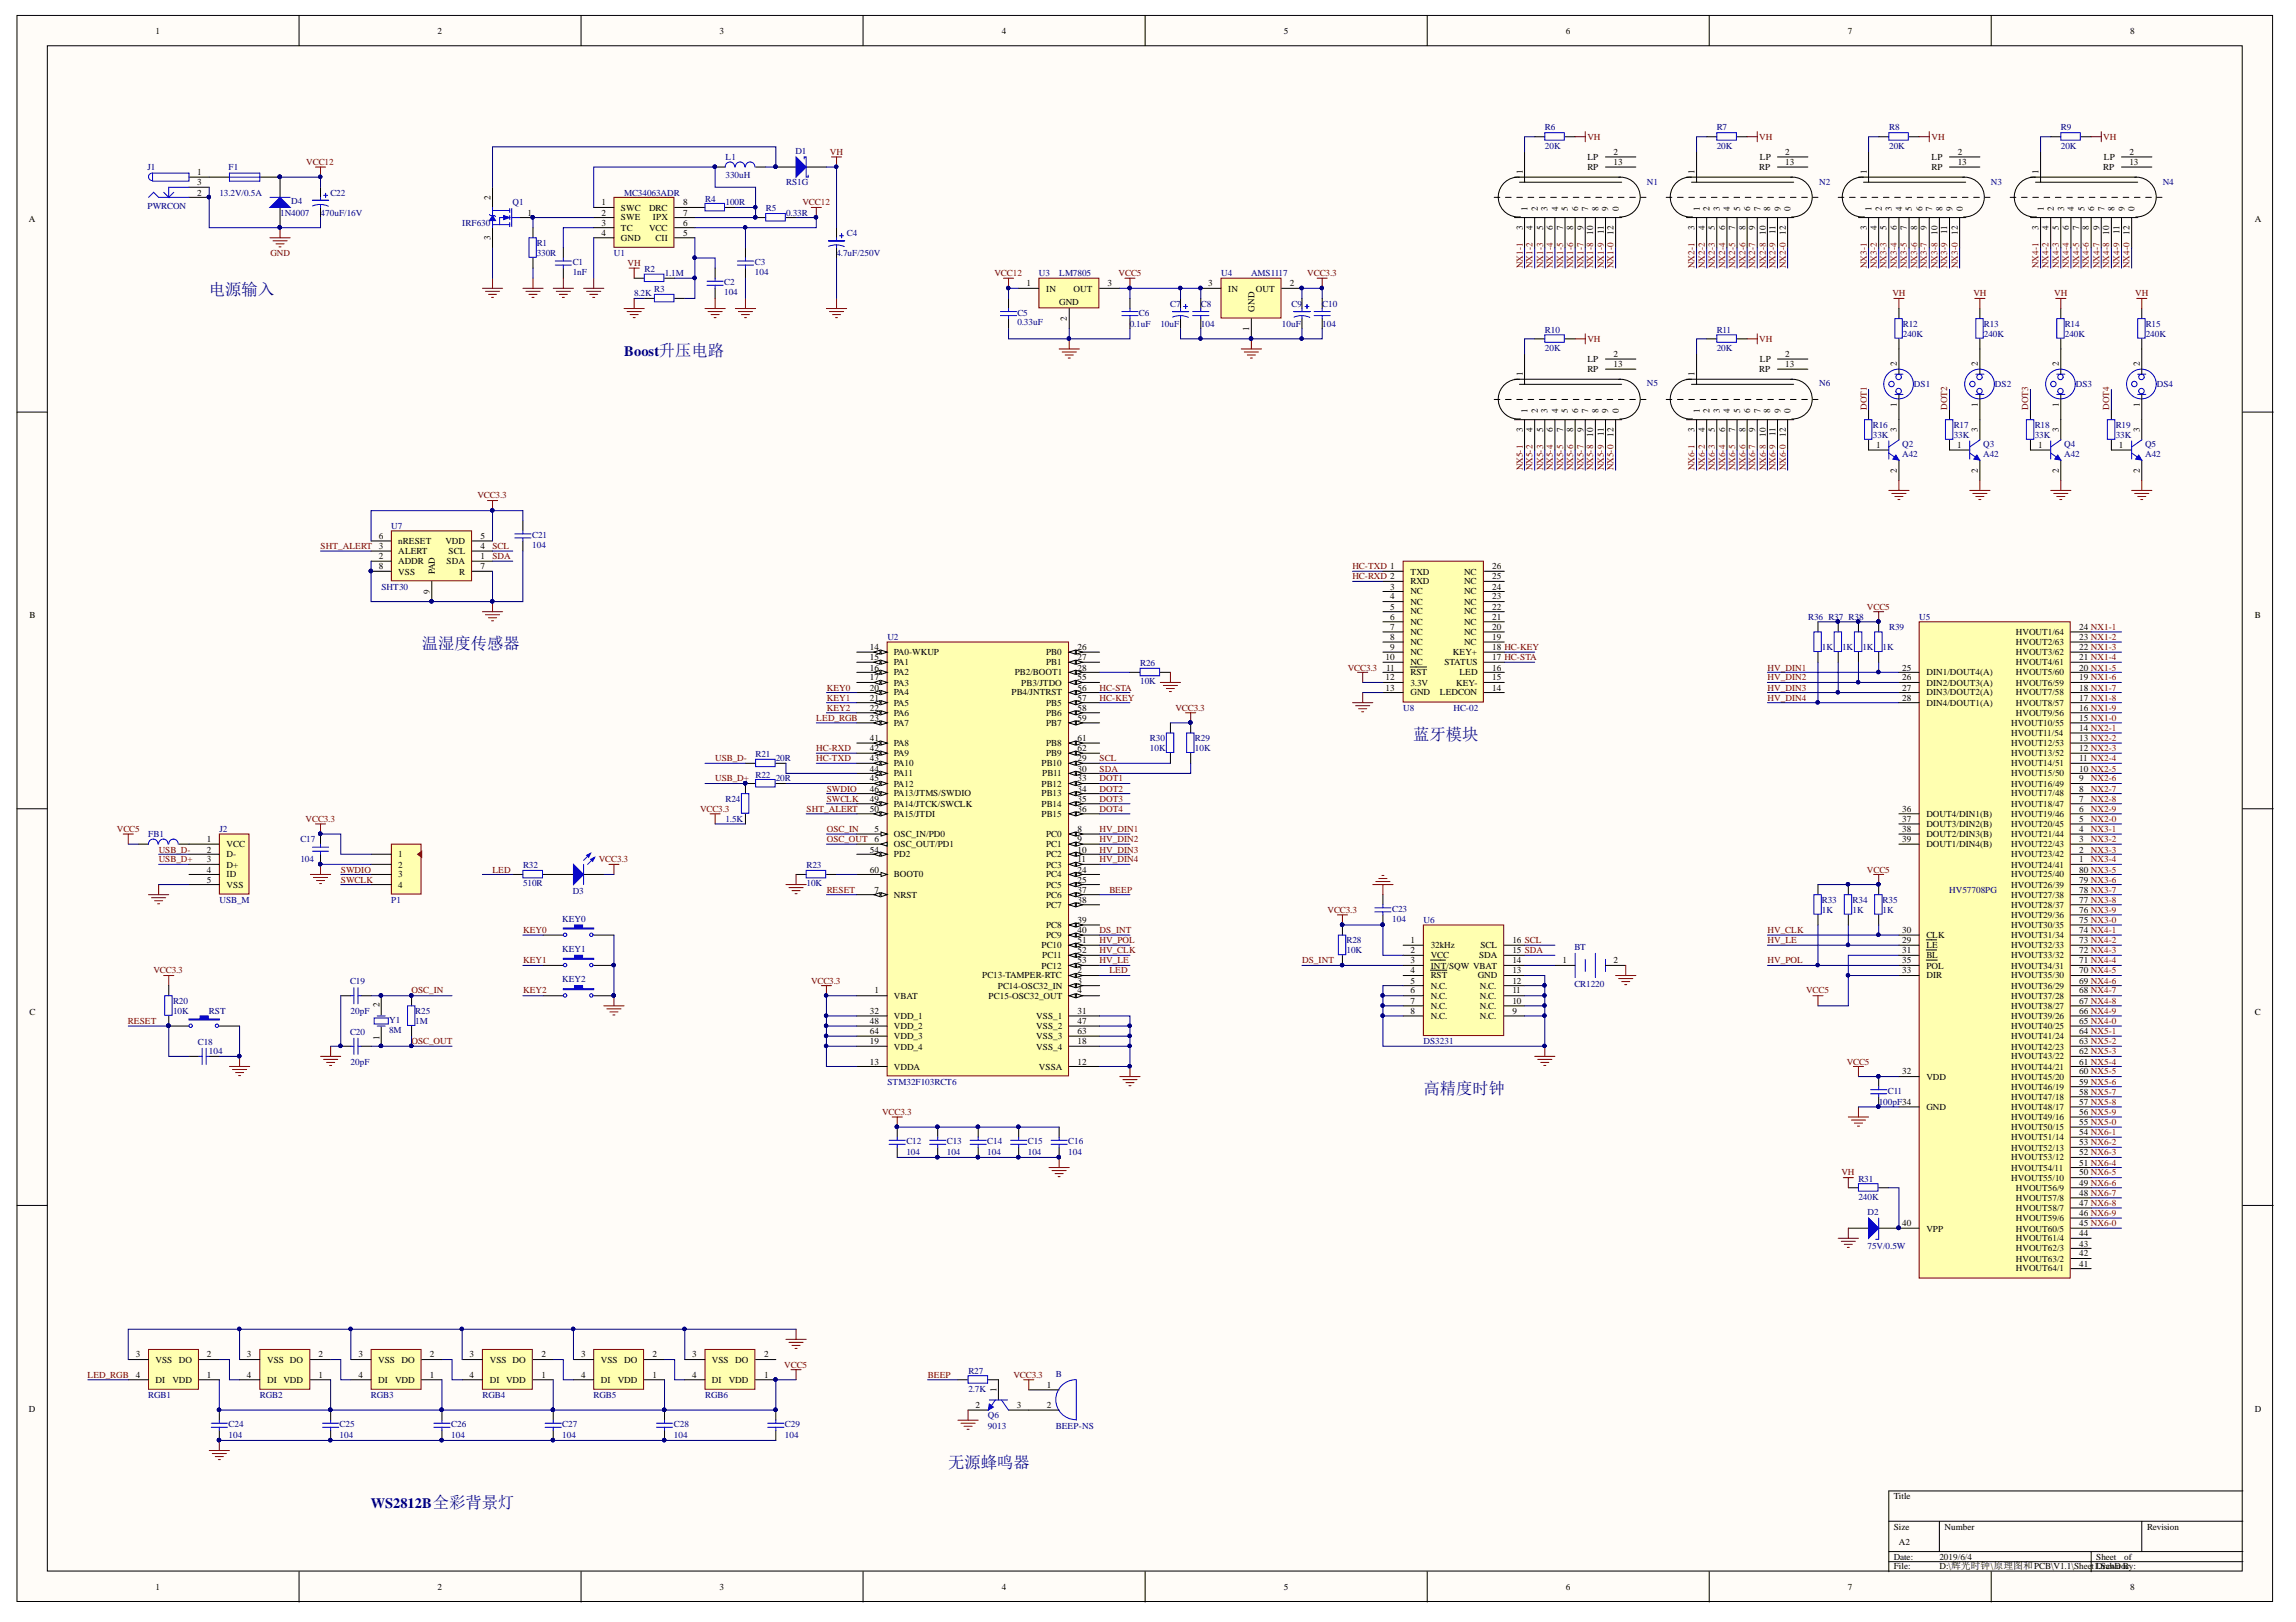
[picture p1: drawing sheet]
<svg xmlns="http://www.w3.org/2000/svg" width="297mm" height="210mm" viewBox="0 0 297 210" stroke-linecap="round" stroke-linejoin="round" font-family="sans-serif">
<defs><g id="words">
<g font-size="2.1" fill="#000080">
<text x="27" y="38.2">电源输入</text>
<text x="85.2" y="46.1">升压电路</text>
<text x="54.6" y="84">温湿度传感器</text>
<text x="182.8" y="95.7">蓝牙模块</text>
<text x="184.2" y="141.6">高精度时钟</text>
<text x="122.7" y="189.9">无源蜂鸣器</text>
<text x="56" y="195.2">全彩背景灯</text>
</g>
<g font-size="1.9" fill="#000080">
<text x="80.8" y="46.1">Boost</text>
<text x="48" y="195.2">WS2812B</text>
</g>
<g font-size="1.2">
<text x="20.1" y="4.4">1</text>
<text x="56.6" y="4.4">2</text>
<text x="93.1" y="4.4">3</text>
<text x="129.6" y="4.4">4</text>
<text x="166.1" y="4.4">5</text>
<text x="202.6" y="4.4">6</text>
<text x="239.1" y="4.4">7</text>
<text x="275.6" y="4.4">8</text>
<text x="25.5" y="22.7">1</text>
<text x="25.5" y="24">3</text>
<text x="197" y="22.5" transform="rotate(-90 197 22.5)">1</text>
<text x="205.4" y="20.7">LP</text>
<text x="205.4" y="22">RP</text>
<text x="208.7" y="20.1">2</text>
<text x="208.7" y="21.4">13</text>
<text x="219.2" y="22.5" transform="rotate(-90 219.2 22.5)">1</text>
<text x="227.6" y="22">RP</text>
<text x="227.7" y="20.7">LP</text>
<text x="231" y="20.1">2</text>
<text x="231" y="21.4">13</text>
<text x="241.5" y="22.5" transform="rotate(-90 241.5 22.5)">1</text>
<text x="249.9" y="20.7">LP</text>
<text x="249.9" y="22">RP</text>
<text x="253.3" y="20.1">2</text>
<text x="253.3" y="21.4">13</text>
<text x="263.7" y="22.5" transform="rotate(-90 263.7 22.5)">1</text>
<text x="272.1" y="22">RP</text>
<text x="272.2" y="20.7">LP</text>
<text x="275.5" y="20.1">2</text>
<text x="275.5" y="21.4">13</text>
<text x="3.7" y="28.7">A</text>
<text x="25.5" y="25.3">2</text>
<text x="63.4" y="25.8" transform="rotate(-90 63.4 25.8)">2</text>
<text x="68.3" y="27.9">1</text>
<text x="77.8" y="26.6">1</text>
<text x="77.8" y="27.9">2</text>
<text x="77.8" y="29.2">3</text>
<text x="80.3" y="27.3">SWC</text>
<text x="80.3" y="28.5">SWE</text>
<text x="80.3" y="29.9">TC</text>
<text x="84" y="29.9">VCC</text>
<text x="84" y="27.3">DRC</text>
<text x="84.5" y="28.5">IPX</text>
<text x="88.4" y="29.2">6</text>
<text x="88.4" y="27.9">7</text>
<text x="88.4" y="26.6">8</text>
<text x="197" y="29.8" transform="rotate(-90 197 29.8)">3</text>
<text x="197.6" y="27.3" transform="rotate(-90 197.6 27.3)">1</text>
<text x="198.3" y="29.8" transform="rotate(-90 198.3 29.8)">4</text>
<text x="198.9" y="27.3" transform="rotate(-90 198.9 27.3)">2</text>
<text x="199.6" y="29.8" transform="rotate(-90 199.6 29.8)">5</text>
<text x="200.2" y="27.3" transform="rotate(-90 200.2 27.3)">3</text>
<text x="200.9" y="29.8" transform="rotate(-90 200.9 29.8)">6</text>
<text x="201.6" y="27.3" transform="rotate(-90 201.6 27.3)">4</text>
<text x="202.2" y="29.8" transform="rotate(-90 202.2 29.8)">7</text>
<text x="202.8" y="27.3" transform="rotate(-90 202.8 27.3)">5</text>
<text x="203.5" y="29.8" transform="rotate(-90 203.5 29.8)">8</text>
<text x="204.2" y="27.3" transform="rotate(-90 204.2 27.3)">6</text>
<text x="204.9" y="29.8" transform="rotate(-90 204.9 29.8)">9</text>
<text x="205.5" y="27.3" transform="rotate(-90 205.5 27.3)">7</text>
<text x="206.8" y="27.3" transform="rotate(-90 206.8 27.3)">8</text>
<text x="208.1" y="27.3" transform="rotate(-90 208.1 27.3)">9</text>
<text x="209.4" y="27.3" transform="rotate(-90 209.4 27.3)">0</text>
<text x="219.2" y="29.8" transform="rotate(-90 219.2 29.8)">3</text>
<text x="219.9" y="27.3" transform="rotate(-90 219.9 27.3)">1</text>
<text x="220.6" y="29.8" transform="rotate(-90 220.6 29.8)">4</text>
<text x="221.2" y="27.3" transform="rotate(-90 221.2 27.3)">2</text>
<text x="221.8" y="29.8" transform="rotate(-90 221.8 29.8)">5</text>
<text x="222.5" y="27.3" transform="rotate(-90 222.5 27.3)">3</text>
<text x="223.2" y="29.8" transform="rotate(-90 223.2 29.8)">6</text>
<text x="223.8" y="27.3" transform="rotate(-90 223.8 27.3)">4</text>
<text x="224.5" y="29.8" transform="rotate(-90 224.5 29.8)">7</text>
<text x="225.1" y="27.3" transform="rotate(-90 225.1 27.3)">5</text>
<text x="225.8" y="29.8" transform="rotate(-90 225.8 29.8)">8</text>
<text x="226.4" y="27.3" transform="rotate(-90 226.4 27.3)">6</text>
<text x="227.1" y="29.8" transform="rotate(-90 227.1 29.8)">9</text>
<text x="227.8" y="27.3" transform="rotate(-90 227.8 27.3)">7</text>
<text x="229" y="27.3" transform="rotate(-90 229 27.3)">8</text>
<text x="230.4" y="27.3" transform="rotate(-90 230.4 27.3)">9</text>
<text x="231.6" y="27.3" transform="rotate(-90 231.6 27.3)">0</text>
<text x="241.5" y="29.8" transform="rotate(-90 241.5 29.8)">3</text>
<text x="242.1" y="27.3" transform="rotate(-90 242.1 27.3)">1</text>
<text x="242.8" y="29.8" transform="rotate(-90 242.8 29.8)">4</text>
<text x="243.5" y="27.3" transform="rotate(-90 243.5 27.3)">2</text>
<text x="244.1" y="29.8" transform="rotate(-90 244.1 29.8)">5</text>
<text x="244.7" y="27.3" transform="rotate(-90 244.7 27.3)">3</text>
<text x="245.4" y="29.8" transform="rotate(-90 245.4 29.8)">6</text>
<text x="246.1" y="27.3" transform="rotate(-90 246.1 27.3)">4</text>
<text x="246.7" y="29.8" transform="rotate(-90 246.7 29.8)">7</text>
<text x="247.4" y="27.3" transform="rotate(-90 247.4 27.3)">5</text>
<text x="248" y="29.8" transform="rotate(-90 248 29.8)">8</text>
<text x="248.7" y="27.3" transform="rotate(-90 248.7 27.3)">6</text>
<text x="249.3" y="29.8" transform="rotate(-90 249.3 29.8)">9</text>
<text x="250" y="27.3" transform="rotate(-90 250 27.3)">7</text>
<text x="251.3" y="27.3" transform="rotate(-90 251.3 27.3)">8</text>
<text x="252.6" y="27.3" transform="rotate(-90 252.6 27.3)">9</text>
<text x="253.9" y="27.3" transform="rotate(-90 253.9 27.3)">0</text>
<text x="263.7" y="29.8" transform="rotate(-90 263.7 29.8)">3</text>
<text x="264.4" y="27.3" transform="rotate(-90 264.4 27.3)">1</text>
<text x="265" y="29.8" transform="rotate(-90 265 29.8)">4</text>
<text x="265.7" y="27.3" transform="rotate(-90 265.7 27.3)">2</text>
<text x="266.4" y="29.8" transform="rotate(-90 266.4 29.8)">5</text>
<text x="267" y="27.3" transform="rotate(-90 267 27.3)">3</text>
<text x="267.6" y="29.8" transform="rotate(-90 267.6 29.8)">6</text>
<text x="268.3" y="27.3" transform="rotate(-90 268.3 27.3)">4</text>
<text x="269" y="29.8" transform="rotate(-90 269 29.8)">7</text>
<text x="269.7" y="27.3" transform="rotate(-90 269.7 27.3)">5</text>
<text x="270.3" y="29.8" transform="rotate(-90 270.3 29.8)">8</text>
<text x="270.9" y="27.3" transform="rotate(-90 270.9 27.3)">6</text>
<text x="271.6" y="29.8" transform="rotate(-90 271.6 29.8)">9</text>
<text x="272.3" y="27.3" transform="rotate(-90 272.3 27.3)">7</text>
<text x="273.5" y="27.3" transform="rotate(-90 273.5 27.3)">8</text>
<text x="274.9" y="27.3" transform="rotate(-90 274.9 27.3)">9</text>
<text x="276.2" y="27.3" transform="rotate(-90 276.2 27.3)">0</text>
<text x="291.7" y="28.7">A</text>
<text x="63.4" y="31.1" transform="rotate(-90 63.4 31.1)">3</text>
<text x="77.8" y="30.6">4</text>
<text x="80.3" y="31.1">GND</text>
<text x="84.8" y="31.1">CII</text>
<text x="88.4" y="30.6">5</text>
<text x="206.1" y="30.4" transform="rotate(-90 206.1 30.4)">10</text>
<text x="207.5" y="30.3" transform="rotate(-90 207.5 30.3)">11</text>
<text x="208.7" y="30.4" transform="rotate(-90 208.7 30.4)">12</text>
<text x="228.4" y="30.4" transform="rotate(-90 228.4 30.4)">10</text>
<text x="229.7" y="30.3" transform="rotate(-90 229.7 30.3)">11</text>
<text x="231.1" y="30.4" transform="rotate(-90 231.1 30.4)">12</text>
<text x="250.7" y="30.4" transform="rotate(-90 250.7 30.4)">10</text>
<text x="251.9" y="30.3" transform="rotate(-90 251.9 30.3)">11</text>
<text x="253.3" y="30.4" transform="rotate(-90 253.3 30.4)">12</text>
<text x="272.9" y="30.4" transform="rotate(-90 272.9 30.4)">10</text>
<text x="274.2" y="30.3" transform="rotate(-90 274.2 30.3)">11</text>
<text x="275.5" y="30.4" transform="rotate(-90 275.5 30.4)">12</text>
<text x="132.8" y="37.1">1</text>
<text x="135.3" y="37.7">IN</text>
<text x="137" y="39.4">GND</text>
<text x="138" y="41.5" transform="rotate(-90 138 41.5)">2</text>
<text x="138.9" y="37.7">OUT</text>
<text x="143.3" y="37.1">3</text>
<text x="156.3" y="37.1">3</text>
<text x="158.9" y="37.7">IN</text>
<text x="162.3" y="40.3" transform="rotate(-90 162.3 40.3)">GND</text>
<text x="162.5" y="37.7">OUT</text>
<text x="166.8" y="37.1">2</text>
<text x="161.6" y="42.9" transform="rotate(-90 161.6 42.9)">1</text>
<text x="205.4" y="46.8">LP</text>
<text x="208.7" y="46.2">2</text>
<text x="208.7" y="47.5">13</text>
<text x="227.7" y="46.8">LP</text>
<text x="231" y="46.2">2</text>
<text x="231" y="47.5">13</text>
<text x="245.4" y="47.4" transform="rotate(-90 245.4 47.4)">2</text>
<text x="255.9" y="47.4" transform="rotate(-90 255.9 47.4)">2</text>
<text x="266.4" y="47.4" transform="rotate(-90 266.4 47.4)">2</text>
<text x="276.8" y="47.4" transform="rotate(-90 276.8 47.4)">2</text>
<text x="197" y="48.7" transform="rotate(-90 197 48.7)">1</text>
<text x="197.6" y="53.4" transform="rotate(-90 197.6 53.4)">1</text>
<text x="198.9" y="53.4" transform="rotate(-90 198.9 53.4)">2</text>
<text x="200.2" y="53.4" transform="rotate(-90 200.2 53.4)">3</text>
<text x="201.6" y="53.4" transform="rotate(-90 201.6 53.4)">4</text>
<text x="202.8" y="53.4" transform="rotate(-90 202.8 53.4)">5</text>
<text x="204.2" y="53.4" transform="rotate(-90 204.2 53.4)">6</text>
<text x="205.4" y="48.2">RP</text>
<text x="205.5" y="53.4" transform="rotate(-90 205.5 53.4)">7</text>
<text x="206.8" y="53.4" transform="rotate(-90 206.8 53.4)">8</text>
<text x="208.1" y="53.4" transform="rotate(-90 208.1 53.4)">9</text>
<text x="209.4" y="53.4" transform="rotate(-90 209.4 53.4)">0</text>
<text x="219.2" y="48.7" transform="rotate(-90 219.2 48.7)">1</text>
<text x="219.9" y="53.4" transform="rotate(-90 219.9 53.4)">1</text>
<text x="221.2" y="53.4" transform="rotate(-90 221.2 53.4)">2</text>
<text x="222.5" y="53.4" transform="rotate(-90 222.5 53.4)">3</text>
<text x="223.8" y="53.4" transform="rotate(-90 223.8 53.4)">4</text>
<text x="225.1" y="53.4" transform="rotate(-90 225.1 53.4)">5</text>
<text x="226.4" y="53.4" transform="rotate(-90 226.4 53.4)">6</text>
<text x="227.6" y="48.2">RP</text>
<text x="227.8" y="53.4" transform="rotate(-90 227.8 53.4)">7</text>
<text x="229" y="53.4" transform="rotate(-90 229 53.4)">8</text>
<text x="230.4" y="53.4" transform="rotate(-90 230.4 53.4)">9</text>
<text x="231.6" y="53.4" transform="rotate(-90 231.6 53.4)">0</text>
<text x="245.4" y="52.7" transform="rotate(-90 245.4 52.7)">1</text>
<text x="255.9" y="52.7" transform="rotate(-90 255.9 52.7)">1</text>
<text x="266.4" y="52.7" transform="rotate(-90 266.4 52.7)">1</text>
<text x="276.8" y="52.7" transform="rotate(-90 276.8 52.7)">1</text>
<text x="197" y="56" transform="rotate(-90 197 56)">3</text>
<text x="198.3" y="56" transform="rotate(-90 198.3 56)">4</text>
<text x="199.6" y="56" transform="rotate(-90 199.6 56)">5</text>
<text x="200.9" y="56" transform="rotate(-90 200.9 56)">6</text>
<text x="202.2" y="56" transform="rotate(-90 202.2 56)">7</text>
<text x="203.5" y="56" transform="rotate(-90 203.5 56)">8</text>
<text x="204.9" y="56" transform="rotate(-90 204.9 56)">9</text>
<text x="206.1" y="56.6" transform="rotate(-90 206.1 56.6)">10</text>
<text x="207.5" y="56.5" transform="rotate(-90 207.5 56.5)">11</text>
<text x="208.7" y="56.6" transform="rotate(-90 208.7 56.6)">12</text>
<text x="219.2" y="56" transform="rotate(-90 219.2 56)">3</text>
<text x="220.6" y="56" transform="rotate(-90 220.6 56)">4</text>
<text x="221.8" y="56" transform="rotate(-90 221.8 56)">5</text>
<text x="223.2" y="56" transform="rotate(-90 223.2 56)">6</text>
<text x="224.5" y="56" transform="rotate(-90 224.5 56)">7</text>
<text x="225.8" y="56" transform="rotate(-90 225.8 56)">8</text>
<text x="227.1" y="56" transform="rotate(-90 227.1 56)">9</text>
<text x="228.4" y="56.6" transform="rotate(-90 228.4 56.6)">10</text>
<text x="229.7" y="56.5" transform="rotate(-90 229.7 56.5)">11</text>
<text x="231.1" y="56.6" transform="rotate(-90 231.1 56.6)">12</text>
<text x="242.7" y="58">1</text>
<text x="245.4" y="55.9" transform="rotate(-90 245.4 55.9)">3</text>
<text x="253.2" y="58">1</text>
<text x="255.9" y="55.9" transform="rotate(-90 255.9 55.9)">3</text>
<text x="263.7" y="58">1</text>
<text x="266.4" y="55.9" transform="rotate(-90 266.4 55.9)">3</text>
<text x="274.1" y="58">1</text>
<text x="276.8" y="55.9" transform="rotate(-90 276.8 55.9)">3</text>
<text x="245.4" y="61.2" transform="rotate(-90 245.4 61.2)">2</text>
<text x="255.9" y="61.2" transform="rotate(-90 255.9 61.2)">2</text>
<text x="266.4" y="61.2" transform="rotate(-90 266.4 61.2)">2</text>
<text x="276.8" y="61.2" transform="rotate(-90 276.8 61.2)">2</text>
<text x="49" y="71.1">3</text>
<text x="49" y="69.7">6</text>
<text x="51.5" y="71.8">ALERT</text>
<text x="51.5" y="70.4">nRESET</text>
<text x="57.6" y="70.4">VDD</text>
<text x="58" y="71.8">SCL</text>
<text x="62.2" y="71.1">4</text>
<text x="62.2" y="69.7">5</text>
<text x="49" y="72.3">2</text>
<text x="49" y="73.7">8</text>
<text x="51.5" y="73">ADDR</text>
<text x="51.5" y="74.4">VSS</text>
<text x="55.6" y="76.9" transform="rotate(-90 55.6 76.9)">9</text>
<text x="56.3" y="74.3" transform="rotate(-90 56.3 74.3)">PAD</text>
<text x="57.8" y="73">SDA</text>
<text x="59.4" y="74.4">R</text>
<text x="62.2" y="72.3">1</text>
<text x="62.2" y="73.7">7</text>
<text x="179.9" y="76.3">3</text>
<text x="179.9" y="77.6">4</text>
<text x="182.5" y="74.4">TXD</text>
<text x="182.5" y="75.6">RXD</text>
<text x="182.5" y="76.9">NC</text>
<text x="189.4" y="76.9">NC</text>
<text x="189.4" y="75.6">NC</text>
<text x="189.4" y="74.4">NC</text>
<text x="193" y="77.6">23</text>
<text x="193" y="76.3">24</text>
<text x="193" y="75">25</text>
<text x="193" y="73.7">26</text>
<text x="3.8" y="80">B</text>
<text x="179.9" y="78.9">5</text>
<text x="179.9" y="80.2">6</text>
<text x="179.9" y="81.5">7</text>
<text x="179.9" y="82.8">8</text>
<text x="182.5" y="78.3">NC</text>
<text x="182.5" y="79.5">NC</text>
<text x="182.5" y="80.9">NC</text>
<text x="182.5" y="82.1">NC</text>
<text x="182.5" y="83.5">NC</text>
<text x="189.4" y="83.5">NC</text>
<text x="189.4" y="82.1">NC</text>
<text x="189.4" y="80.9">NC</text>
<text x="189.4" y="79.5">NC</text>
<text x="189.4" y="78.3">NC</text>
<text x="193" y="82.8">19</text>
<text x="193" y="81.5">20</text>
<text x="193" y="80.2">21</text>
<text x="193" y="78.9">22</text>
<text x="260.8" y="83.5">HVOUT2/63</text>
<text x="260.8" y="82.1">HVOUT1/64</text>
<text x="269" y="82.8">23 NX1-2</text>
<text x="269" y="81.5">24 NX1-1</text>
<text x="291.7" y="80">B</text>
<text x="112.5" y="84.2">14</text>
<text x="112.5" y="85.4">15</text>
<text x="112.5" y="86.8">16</text>
<text x="112.5" y="88">17</text>
<text x="112.5" y="89.4">20</text>
<text x="115.7" y="84.8">PA0-WKUP</text>
<text x="115.7" y="86.1">PA1</text>
<text x="115.7" y="87.4">PA2</text>
<text x="115.7" y="88.7">PA3</text>
<text x="115.7" y="90">PA4</text>
<text x="130.9" y="90">PB4/JNTRST</text>
<text x="131.3" y="87.4">PB2/BOOT1</text>
<text x="132.1" y="88.7">PB3/JTDO</text>
<text x="135.3" y="84.8">PB0</text>
<text x="135.3" y="86.1">PB1</text>
<text x="139.4" y="84.2">26</text>
<text x="139.4" y="85.4">27</text>
<text x="139.4" y="86.8">28</text>
<text x="139.4" y="88">55</text>
<text x="139.4" y="89.4">56</text>
<text x="179.3" y="85.4">10</text>
<text x="179.3" y="88">12</text>
<text x="179.3" y="89.4">13</text>
<text x="179.4" y="86.8">11</text>
<text x="179.9" y="84.2">9</text>
<text x="182.5" y="84.8">NC</text>
<text x="182.5" y="86.1">NC</text>
<text x="182.5" y="87.4">RST</text>
<text x="182.5" y="88.7">3.3V</text>
<text x="182.5" y="90">GND</text>
<text x="186.3" y="90">LEDCON</text>
<text x="186.9" y="86.1">STATUS</text>
<text x="188" y="84.8">KEY+</text>
<text x="188.4" y="88.7">KEY-</text>
<text x="188.8" y="87.4">LED</text>
<text x="193" y="89.4">14</text>
<text x="193" y="88">15</text>
<text x="193" y="86.8">16</text>
<text x="193" y="85.4">17 HC-STA</text>
<text x="193" y="84.2">18 HC-KEY</text>
<text x="246.1" y="86.8">25</text>
<text x="246.1" y="88">26</text>
<text x="246.1" y="89.4">27</text>
<text x="249.2" y="87.4">DIN1/DOUT4(A)</text>
<text x="249.2" y="88.7">DIN2/DOUT3(A)</text>
<text x="249.2" y="90">DIN3/DOUT2(A)</text>
<text x="260.8" y="90">HVOUT7/58</text>
<text x="260.8" y="88.7">HVOUT6/59</text>
<text x="260.8" y="87.4">HVOUT5/60</text>
<text x="260.8" y="86.1">HVOUT4/61</text>
<text x="260.8" y="84.8">HVOUT3/62</text>
<text x="269" y="89.4">18 NX1-7</text>
<text x="269" y="88">19 NX1-6</text>
<text x="269" y="86.8">20 NX1-5</text>
<text x="269" y="85.4">21 NX1-4</text>
<text x="269" y="84.2">22 NX1-3</text>
<text x="112.5" y="90.7">21</text>
<text x="112.5" y="92">22</text>
<text x="112.5" y="93.3">23</text>
<text x="112.5" y="95.9">41</text>
<text x="115.7" y="91.3">PA5</text>
<text x="115.7" y="92.6">PA6</text>
<text x="115.7" y="94">PA7</text>
<text x="135.3" y="91.3">PB5</text>
<text x="135.3" y="92.6">PB6</text>
<text x="135.3" y="94">PB7</text>
<text x="139.4" y="90.7">57</text>
<text x="139.4" y="92">58</text>
<text x="139.4" y="93.3">59</text>
<text x="139.4" y="95.9">61</text>
<text x="246.1" y="90.7">28</text>
<text x="249.2" y="91.3">DIN4/DOUT1(A)</text>
<text x="260.2" y="95.2">HVOUT11/54</text>
<text x="260.2" y="94">HVOUT10/55</text>
<text x="260.8" y="92.6">HVOUT9/56</text>
<text x="260.8" y="91.3">HVOUT8/57</text>
<text x="269" y="95.9">13 NX2-2</text>
<text x="269" y="94.6">14 NX2-1</text>
<text x="269" y="93.3">15 NX1-0</text>
<text x="269" y="92">16 NX1-9</text>
<text x="269" y="90.7">17 NX1-8</text>
<text x="112.5" y="97.2">42</text>
<text x="112.5" y="98.5">43</text>
<text x="112.5" y="99.9">44</text>
<text x="112.5" y="101.1">45</text>
<text x="115.7" y="96.6">PA8</text>
<text x="115.7" y="97.8">PA9</text>
<text x="115.7" y="99.2">PA10</text>
<text x="115.7" y="100.5">PA11</text>
<text x="115.7" y="101.8">PA12</text>
<text x="134.7" y="99.2">PB10</text>
<text x="134.7" y="101.8">PB12</text>
<text x="134.8" y="100.5">PB11</text>
<text x="135.3" y="96.6">PB8</text>
<text x="135.3" y="97.8">PB9</text>
<text x="139.4" y="97.2">62</text>
<text x="139.4" y="98.5">29</text>
<text x="139.4" y="99.9">30</text>
<text x="139.4" y="101.1">33</text>
<text x="260.2" y="101.8">HVOUT16/49</text>
<text x="260.2" y="100.5">HVOUT15/50</text>
<text x="260.2" y="99.2">HVOUT14/51</text>
<text x="260.2" y="97.8">HVOUT13/52</text>
<text x="260.2" y="96.6">HVOUT12/53</text>
<text x="269" y="101.1">9</text>
<text x="269" y="99.9">10 NX2-5</text>
<text x="269" y="98.5">11 NX2-4</text>
<text x="269" y="97.2">12 NX2-3</text>
<text x="112.5" y="102.5">46</text>
<text x="112.5" y="103.7">49</text>
<text x="112.5" y="105.1">50</text>
<text x="113.1" y="107.7">5</text>
<text x="115.7" y="103.1">PA13/JTMS/SWDIO</text>
<text x="115.7" y="104.4">PA14/JTCK/SWCLK</text>
<text x="115.7" y="105.7">PA15/JTDI</text>
<text x="134.7" y="103.1">PB13</text>
<text x="134.7" y="104.4">PB14</text>
<text x="134.7" y="105.7">PB15</text>
<text x="139.4" y="102.5">34</text>
<text x="139.4" y="103.7">35</text>
<text x="139.4" y="105.1">36</text>
<text x="139.4" y="107.7">8</text>
<text x="246.1" y="105.1">36</text>
<text x="246.1" y="106.4">37</text>
<text x="246.1" y="107.7">38</text>
<text x="249.2" y="105.7">DOUT4/DIN1(B)</text>
<text x="249.2" y="107">DOUT3/DIN2(B)</text>
<text x="260.2" y="107">HVOUT20/45</text>
<text x="260.2" y="105.7">HVOUT19/46</text>
<text x="260.2" y="104.4">HVOUT18/47</text>
<text x="260.2" y="103.1">HVOUT17/48</text>
<text x="269" y="107.7">4</text>
<text x="269" y="106.4">5</text>
<text x="269" y="105.1">6</text>
<text x="269" y="103.7">7</text>
<text x="269" y="102.5">8</text>
<text x="26.8" y="109">1</text>
<text x="26.8" y="110.3">2</text>
<text x="26.8" y="111.6">3</text>
<text x="26.8" y="112.9">4</text>
<text x="29.3" y="109.7">VCC</text>
<text x="29.3" y="110.9">D-</text>
<text x="29.3" y="112.3">D+</text>
<text x="29.3" y="113.5">ID</text>
<text x="51.5" y="110.9">1</text>
<text x="51.5" y="112.3">2</text>
<text x="51.5" y="113.5">3</text>
<text x="112.5" y="112.9">60</text>
<text x="112.5" y="110.3">54</text>
<text x="113.1" y="109">6</text>
<text x="115.7" y="113.5">BOOT0</text>
<text x="115.7" y="108.3">OSC_IN/PD0</text>
<text x="115.7" y="109.7">OSC_OUT/PD1</text>
<text x="115.7" y="110.9">PD2</text>
<text x="135.3" y="108.3">PC0</text>
<text x="135.3" y="109.7">PC1</text>
<text x="135.3" y="110.9">PC2</text>
<text x="135.3" y="112.3">PC3</text>
<text x="135.3" y="113.5">PC4</text>
<text x="139.4" y="109">9</text>
<text x="139.4" y="110.3">10</text>
<text x="139.4" y="111.6">11</text>
<text x="139.4" y="112.9">24</text>
<text x="246.1" y="109">39</text>
<text x="249.2" y="108.3">DOUT2/DIN3(B)</text>
<text x="249.2" y="109.7">DOUT1/DIN4(B)</text>
<text x="260.2" y="112.3">HVOUT24/41</text>
<text x="260.2" y="110.9">HVOUT23/42</text>
<text x="260.2" y="109.7">HVOUT22/43</text>
<text x="260.2" y="108.3">HVOUT21/44</text>
<text x="260.2" y="113.5">HVOUT25/40</text>
<text x="269" y="111.6">1</text>
<text x="269" y="110.3">2</text>
<text x="269" y="109">3</text>
<text x="269" y="112.9">80 NX3-5</text>
<text x="26.8" y="114.2">5</text>
<text x="29.3" y="114.9">VSS</text>
<text x="51.5" y="114.9">4</text>
<text x="113.1" y="115.6">7</text>
<text x="115.7" y="116.2">NRST</text>
<text x="135.3" y="114.9">PC5</text>
<text x="135.3" y="116.2">PC6</text>
<text x="135.3" y="117.5">PC7</text>
<text x="139.4" y="114.2">25</text>
<text x="139.4" y="115.6">37</text>
<text x="139.4" y="116.8">38</text>
<text x="139.4" y="119.4">39</text>
<text x="260.2" y="118.8">HVOUT29/36</text>
<text x="260.2" y="117.5">HVOUT28/37</text>
<text x="260.2" y="116.2">HVOUT27/38</text>
<text x="260.2" y="114.9">HVOUT26/39</text>
<text x="269" y="119.4">75 NX3-0</text>
<text x="269" y="118.2">76 NX3-9</text>
<text x="269" y="116.8">77 NX3-8</text>
<text x="269" y="115.6">78 NX3-7</text>
<text x="269" y="114.2">79 NX3-6</text>
<text x="134.7" y="122.7">PC10</text>
<text x="134.7" y="125.4">PC12</text>
<text x="134.8" y="124">PC11</text>
<text x="135.3" y="120.1">PC8</text>
<text x="135.3" y="121.4">PC9</text>
<text x="139.4" y="120.7">40</text>
<text x="139.4" y="122.1">51</text>
<text x="139.4" y="123.3">52</text>
<text x="139.4" y="124.7">53</text>
<text x="139.4" y="125.9">2</text>
<text x="182.5" y="122.1">1</text>
<text x="182.5" y="123.3">2</text>
<text x="182.5" y="124.7">3</text>
<text x="182.5" y="125.9">4</text>
<text x="185.1" y="122.7">32kHz</text>
<text x="185.1" y="124">VCC</text>
<text x="185.1" y="125.4">INT/SQW VBAT</text>
<text x="191.3" y="124">SDA</text>
<text x="191.5" y="122.7">SCL</text>
<text x="195.7" y="125.9">13</text>
<text x="195.7" y="124.7">14</text>
<text x="195.7" y="123.3">15 SDA</text>
<text x="195.7" y="122.1">16 SCL</text>
<text x="202.2" y="124.7">1</text>
<text x="208.7" y="124.7">2</text>
<text x="246.1" y="122.1">29</text>
<text x="246.1" y="120.7">30</text>
<text x="246.1" y="123.3">31</text>
<text x="246.1" y="125.9">33</text>
<text x="246.1" y="124.7">35</text>
<text x="249.2" y="122.7">LE</text>
<text x="249.2" y="121.4">CLK</text>
<text x="249.2" y="124">BL</text>
<text x="249.2" y="125.4">POL</text>
<text x="260.2" y="125.4">HVOUT34/31</text>
<text x="260.2" y="124">HVOUT33/32</text>
<text x="260.2" y="122.7">HVOUT32/33</text>
<text x="260.2" y="121.4">HVOUT31/34</text>
<text x="260.2" y="120.1">HVOUT30/35</text>
<text x="269" y="125.9">70 NX4-5</text>
<text x="269" y="124.7">71 NX4-4</text>
<text x="269" y="123.3">72 NX4-3</text>
<text x="269" y="122.1">73 NX4-2</text>
<text x="269" y="120.7">74 NX4-1</text>
<text x="3.8" y="131.4">C</text>
<text x="49.1" y="130.3" transform="rotate(-90 49.1 130.3)">2</text>
<text x="112.5" y="131.2">32</text>
<text x="113.1" y="128.6">1</text>
<text x="115.7" y="129.2">VBAT</text>
<text x="115.7" y="131.9">VDD_1</text>
<text x="127.1" y="126.6">PC13-TAMPER-RTC</text>
<text x="127.9" y="129.2">PC15-OSC32_OUT</text>
<text x="129.1" y="128">PC14-OSC32_IN</text>
<text x="134.1" y="131.9">VSS_1</text>
<text x="139.4" y="127.3">3</text>
<text x="139.4" y="128.6">4</text>
<text x="139.4" y="131.2">31</text>
<text x="182.5" y="127.3">5</text>
<text x="182.5" y="128.6">6</text>
<text x="182.5" y="129.9">7</text>
<text x="182.5" y="131.2">8</text>
<text x="185.1" y="126.6">RST</text>
<text x="185.1" y="128">N.C.</text>
<text x="185.1" y="129.2">N.C.</text>
<text x="185.1" y="130.6">N.C.</text>
<text x="185.1" y="131.9">N.C.</text>
<text x="191.2" y="126.6">GND</text>
<text x="191.4" y="131.9">N.C.</text>
<text x="191.4" y="130.6">N.C.</text>
<text x="191.4" y="129.2">N.C.</text>
<text x="191.4" y="128">N.C.</text>
<text x="195.7" y="131.2">9</text>
<text x="195.7" y="129.9">10</text>
<text x="195.7" y="128.6">11</text>
<text x="195.7" y="127.3">12</text>
<text x="249.2" y="126.6">DIR</text>
<text x="260.2" y="131.9">HVOUT39/26</text>
<text x="260.2" y="130.6">HVOUT38/27</text>
<text x="260.2" y="129.2">HVOUT37/28</text>
<text x="260.2" y="128">HVOUT36/29</text>
<text x="260.2" y="126.6">HVOUT35/30</text>
<text x="269" y="131.2">66 NX4-9</text>
<text x="269" y="129.9">67 NX4-8</text>
<text x="269" y="128.6">68 NX4-7</text>
<text x="269" y="127.3">69 NX4-6</text>
<text x="291.7" y="131.4">C</text>
<text x="49.1" y="134.6" transform="rotate(-90 49.1 134.6)">1</text>
<text x="112.5" y="132.5">48</text>
<text x="112.5" y="133.8">64</text>
<text x="112.5" y="135.2">19</text>
<text x="112.5" y="137.8">13</text>
<text x="115.7" y="133.2">VDD_2</text>
<text x="115.7" y="134.5">VDD_3</text>
<text x="115.7" y="135.8">VDD_4</text>
<text x="134.1" y="133.2">VSS_2</text>
<text x="134.1" y="134.5">VSS_3</text>
<text x="134.1" y="135.8">VSS_4</text>
<text x="139.4" y="132.5">47</text>
<text x="139.4" y="133.8">63</text>
<text x="139.4" y="135.2">18</text>
<text x="139.4" y="137.8">12</text>
<text x="260.2" y="137.1">HVOUT43/22</text>
<text x="260.2" y="135.8">HVOUT42/23</text>
<text x="260.2" y="134.5">HVOUT41/24</text>
<text x="260.2" y="133.2">HVOUT40/25</text>
<text x="269" y="137.8">61 NX5-4</text>
<text x="269" y="136.4">62 NX5-3</text>
<text x="269" y="135.2">63 NX5-2</text>
<text x="269" y="133.8">64 NX5-1</text>
<text x="269" y="132.5">65 NX4-0</text>
<text x="115.7" y="138.4">VDDA</text>
<text x="134.4" y="138.4">VSSA</text>
<text x="246.1" y="139">32</text>
<text x="249.2" y="139.7">VDD</text>
<text x="249.2" y="143.7">GND</text>
<text x="260.2" y="143.7">HVOUT48/17</text>
<text x="260.2" y="142.3">HVOUT47/18</text>
<text x="260.2" y="141.1">HVOUT46/19</text>
<text x="260.2" y="139.7">HVOUT45/20</text>
<text x="260.2" y="138.4">HVOUT44/21</text>
<text x="269" y="143">57 NX5-8</text>
<text x="269" y="141.7">58 NX5-7</text>
<text x="269" y="140.4">59 NX5-6</text>
<text x="269" y="139">60 NX5-5</text>
<text x="260.2" y="148.9">HVOUT52/13</text>
<text x="260.2" y="147.6">HVOUT51/14</text>
<text x="260.2" y="146.3">HVOUT50/15</text>
<text x="260.2" y="144.9">HVOUT49/16</text>
<text x="269" y="149.5">52 NX6-3</text>
<text x="269" y="148.2">53 NX6-2</text>
<text x="269" y="146.9">54 NX6-1</text>
<text x="269" y="145.6">55 NX5-0</text>
<text x="269" y="144.3">56 NX5-9</text>
<text x="260.2" y="152.8">HVOUT55/10</text>
<text x="260.2" y="151.5">HVOUT54/11</text>
<text x="260.2" y="150.2">HVOUT53/12</text>
<text x="260.8" y="155.4">HVOUT57/8</text>
<text x="260.8" y="154.1">HVOUT56/9</text>
<text x="269" y="154.7">48 NX6-7</text>
<text x="269" y="153.5">49 NX6-6</text>
<text x="269" y="152.1">50 NX6-5</text>
<text x="269" y="150.9">51 NX6-4</text>
<text x="246.1" y="158.7">40</text>
<text x="249.2" y="159.4">VPP</text>
<text x="260.8" y="161.9">HVOUT62/3</text>
<text x="260.8" y="160.6">HVOUT61/4</text>
<text x="260.8" y="159.4">HVOUT60/5</text>
<text x="260.8" y="158">HVOUT59/6</text>
<text x="260.8" y="156.8">HVOUT58/7</text>
<text x="269" y="161.3">43</text>
<text x="269" y="160">44</text>
<text x="269" y="158.7">45 NX6-0</text>
<text x="269" y="157.4">46 NX6-9</text>
<text x="269" y="156.1">47 NX6-8</text>
<text x="260.8" y="164.5">HVOUT64/1</text>
<text x="260.8" y="163.3">HVOUT63/2</text>
<text x="269" y="163.9">41</text>
<text x="269" y="162.6">42</text>
<text x="17.6" y="175.7">3</text>
<text x="17.6" y="178.3">4</text>
<text x="20.1" y="176.3">VSS</text>
<text x="20.1" y="179">DI</text>
<text x="22.3" y="179">VDD</text>
<text x="23.1" y="176.3">DO</text>
<text x="26.8" y="178.3">1</text>
<text x="26.8" y="175.7">2</text>
<text x="31.9" y="175.7">3</text>
<text x="31.9" y="178.3">4</text>
<text x="34.6" y="176.3">VSS DO</text>
<text x="34.6" y="179">DI</text>
<text x="36.7" y="179">VDD</text>
<text x="41.2" y="178.3">1</text>
<text x="41.2" y="175.7">2</text>
<text x="46.4" y="175.7">3</text>
<text x="46.4" y="178.3">4</text>
<text x="48.9" y="176.3">VSS</text>
<text x="48.9" y="179">DI</text>
<text x="51.1" y="179">VDD</text>
<text x="52" y="176.3">DO</text>
<text x="55.6" y="178.3">1</text>
<text x="55.6" y="175.7">2</text>
<text x="60.7" y="175.7">3</text>
<text x="60.7" y="178.3">4</text>
<text x="63.4" y="176.3">VSS DO</text>
<text x="63.4" y="179">DI</text>
<text x="65.5" y="179">VDD</text>
<text x="70" y="178.3">1</text>
<text x="70" y="175.7">2</text>
<text x="75.2" y="175.7">3</text>
<text x="75.2" y="178.3">4</text>
<text x="77.7" y="176.3">VSS</text>
<text x="77.7" y="179">DI</text>
<text x="79.9" y="179">VDD</text>
<text x="80.8" y="176.3">DO</text>
<text x="84.4" y="178.3">1</text>
<text x="84.4" y="175.7">2</text>
<text x="89.5" y="175.7">3</text>
<text x="89.5" y="178.3">4</text>
<text x="92.1" y="176.3">VSS</text>
<text x="92.1" y="179">DI</text>
<text x="94.3" y="179">VDD</text>
<text x="95.1" y="176.3">DO</text>
<text x="98.8" y="178.3">1</text>
<text x="98.8" y="175.7">2</text>
<text x="135.4" y="179.6">1</text>
<text x="3.7" y="182.7">D</text>
<text x="126.2" y="182.3">2</text>
<text x="128.9" y="180.1" transform="rotate(-90 128.9 180.1)">1</text>
<text x="131.5" y="182.3">3</text>
<text x="135.4" y="182.3">2</text>
<text x="291.7" y="182.7">D</text>
<text x="245" y="194">Title</text>
<text x="245" y="198">Size</text>
<text x="251.6" y="198">Number</text>
<text x="277.8" y="198">Revision</text>
<text x="245" y="201.8">Date:</text>
<text x="245" y="203.1">File:</text>
<text x="245.7" y="199.9">A2</text>
<text x="250.9" y="201.8">2019/6/4</text>
<text x="250.9" y="203.1">D:\辉光时钟\原理图和PCB\V1.1\Shee</text>
<text x="270.6" y="203.1">t1.Sawn By:</text>
<text x="271.2" y="201.8">Sheet</text>
<text x="271.2" y="203.1">DrchDoc</text>
<text x="274.8" y="201.8">of</text>
<text x="20.1" y="205.7">1</text>
<text x="56.6" y="205.7">2</text>
<text x="93.1" y="205.7">3</text>
<text x="129.6" y="205.7">4</text>
<text x="166.1" y="205.7">5</text>
<text x="202.6" y="205.7">6</text>
<text x="239.1" y="205.7">7</text>
<text x="275.6" y="205.7">8</text>
</g>
<g font-size="1.2" fill="#000080">
<text x="199.9" y="16.9">R6</text>
<text x="222.1" y="16.9">R7</text>
<text x="244.4" y="16.9">R8</text>
<text x="266.6" y="16.9">R9</text>
<text x="19.1" y="22">J1</text>
<text x="29.6" y="22">F1</text>
<text x="93.9" y="23">330uH</text>
<text x="93.9" y="20.7">L1</text>
<text x="101.7" y="24">RS1G</text>
<text x="102.9" y="19.9">D1</text>
<text x="199.9" y="19.2">20K</text>
<text x="213.1" y="23.9">N1</text>
<text x="222.1" y="19.2">20K</text>
<text x="235.4" y="23.9">N2</text>
<text x="244.4" y="19.2">20K</text>
<text x="257.6" y="23.9">N3</text>
<text x="266.6" y="19.2">20K</text>
<text x="279.8" y="23.9">N4</text>
<text x="19.1" y="27">PWRCON</text>
<text x="28.4" y="25.3">13.2V/0.5A</text>
<text x="36.2" y="27.9">1N4007</text>
<text x="37.7" y="26.4">D4</text>
<text x="41.5" y="27.9">470uF/16V</text>
<text x="42.7" y="25.3">C22</text>
<text x="59.8" y="29.2">IRF630</text>
<text x="66.3" y="26.6">Q1</text>
<text x="80.8" y="25.3">MC34063ADR</text>
<text x="91.2" y="26.1">R4</text>
<text x="93.9" y="26.6">100R</text>
<text x="99.1" y="27.3">R5</text>
<text x="101.7" y="27.9">0.33R</text>
<text x="69.4" y="33.2">330R</text>
<text x="69.4" y="31.8">R1</text>
<text x="74.1" y="35.6">1nF</text>
<text x="74.1" y="34.3">C1</text>
<text x="79.4" y="33.2">U1</text>
<text x="83.4" y="35.2">R2</text>
<text x="86" y="35.7">1.1M</text>
<text x="97.7" y="35.6">104</text>
<text x="97.7" y="34.3">C3</text>
<text x="108.2" y="33.2">4.7uF/250V</text>
<text x="109.6" y="30.6">C4</text>
<text x="134.4" y="35.7">U3</text>
<text x="137" y="35.7">LM7805</text>
<text x="158" y="35.7">U4</text>
<text x="161.9" y="35.7">AMS1117</text>
<text x="82" y="38.3">8.2K</text>
<text x="84.6" y="37.8">R3</text>
<text x="93.7" y="38.2">104</text>
<text x="93.7" y="36.9">C2</text>
<text x="131.6" y="40.9">C5</text>
<text x="147.3" y="40.9">C6</text>
<text x="151.4" y="39.7">C7</text>
<text x="155.4" y="39.7">C8</text>
<text x="167.1" y="39.7">C9</text>
<text x="171.1" y="39.7">C10</text>
<text x="131.6" y="42.1">0.33uF</text>
<text x="146.1" y="42.3">0.1uF</text>
<text x="150.1" y="42.3">10uF</text>
<text x="155.4" y="42.3">104</text>
<text x="165.8" y="42.3">10uF</text>
<text x="171.1" y="42.3">104</text>
<text x="199.9" y="45.4">20K</text>
<text x="199.9" y="43.1">R10</text>
<text x="222.1" y="45.4">20K</text>
<text x="222.1" y="43.1">R11</text>
<text x="246.2" y="43.6">240K</text>
<text x="246.2" y="42.3">R12</text>
<text x="256.6" y="43.6">240K</text>
<text x="256.6" y="42.3">R13</text>
<text x="267.1" y="43.6">240K</text>
<text x="267.1" y="42.3">R14</text>
<text x="277.6" y="43.6">240K</text>
<text x="277.6" y="42.3">R15</text>
<text x="213.1" y="50">N5</text>
<text x="235.4" y="50">N6</text>
<text x="247.6" y="50.1">DS1</text>
<text x="258.1" y="50.1">DS2</text>
<text x="268.6" y="50.1">DS3</text>
<text x="279" y="50.1">DS4</text>
<text x="242.3" y="56.6">33K</text>
<text x="242.3" y="55.4">R16</text>
<text x="246.1" y="57.8">Q2</text>
<text x="246.1" y="59.2">A42</text>
<text x="252.8" y="56.6">33K</text>
<text x="252.8" y="55.4">R17</text>
<text x="256.6" y="57.8">Q3</text>
<text x="256.6" y="59.2">A42</text>
<text x="263.2" y="56.6">33K</text>
<text x="263.2" y="55.4">R18</text>
<text x="267" y="57.8">Q4</text>
<text x="267" y="59.2">A42</text>
<text x="273.7" y="56.6">33K</text>
<text x="273.7" y="55.4">R19</text>
<text x="277.5" y="57.8">Q5</text>
<text x="277.5" y="59.2">A42</text>
<text x="50.6" y="68.5">U7</text>
<text x="68.9" y="70.9">104</text>
<text x="68.9" y="69.6">C21</text>
<text x="49.3" y="76.3">SHT30</text>
<text x="114.8" y="82.8">U2</text>
<text x="233.9" y="80.2">R36 R37 R38</text>
<text x="244.4" y="81.5">R39</text>
<text x="248.3" y="80.2">U5</text>
<text x="147.5" y="88.6">10K</text>
<text x="147.5" y="86.2">R26</text>
<text x="235.7" y="84.2">1K</text>
<text x="238.3" y="84.2">1K</text>
<text x="240.9" y="84.2">1K</text>
<text x="243.6" y="84.2">1K</text>
<text x="148.8" y="95.9">R30</text>
<text x="154.6" y="95.9">R29</text>
<text x="181.5" y="92">U8</text>
<text x="188.1" y="92">HC-02</text>
<text x="97.7" y="100.6">R22</text>
<text x="97.7" y="98">R21</text>
<text x="100.4" y="101.1">20R</text>
<text x="100.4" y="98.5">20R</text>
<text x="148.8" y="97.2">10K</text>
<text x="154.6" y="97.2">10K</text>
<text x="28.4" y="107.7">J2</text>
<text x="93.9" y="106.4">1.5K</text>
<text x="93.9" y="103.7">R24</text>
<text x="19.2" y="108.3">FB1</text>
<text x="38.9" y="111.6">104</text>
<text x="38.9" y="109">C17</text>
<text x="67.7" y="112.4">R32</text>
<text x="104.3" y="112.4">R23</text>
<text x="28.4" y="116.8">USB_M</text>
<text x="50.6" y="116.8">P1</text>
<text x="67.7" y="114.7">510R</text>
<text x="72.7" y="119.3">KEY0</text>
<text x="74.1" y="115.7">D3</text>
<text x="104.3" y="114.7">10K</text>
<text x="180.1" y="119.3">104</text>
<text x="180.1" y="118">C23</text>
<text x="184.2" y="119.4">U6</text>
<text x="235.7" y="118.2">1K</text>
<text x="235.7" y="116.8">R33</text>
<text x="239.7" y="118.2">1K</text>
<text x="239.7" y="116.8">R34</text>
<text x="243.6" y="118.2">1K</text>
<text x="243.6" y="116.8">R35</text>
<text x="252.2" y="115.6">HV57708PG</text>
<text x="72.7" y="123.2">KEY1</text>
<text x="174.2" y="123.3">10K</text>
<text x="174.2" y="122.1">R28</text>
<text x="203.7" y="123">BT</text>
<text x="22.4" y="131.2">10K</text>
<text x="22.4" y="129.9">R20</text>
<text x="27" y="131.2">RST</text>
<text x="45.3" y="127.4">C19</text>
<text x="45.4" y="131.2">20pF</text>
<text x="53.7" y="131.2">R25</text>
<text x="72.7" y="127.1">KEY2</text>
<text x="203.7" y="127.7">CR1220</text>
<text x="25.6" y="135.2">C18</text>
<text x="27" y="136.4">104</text>
<text x="45.3" y="134">C20</text>
<text x="45.4" y="137.8">20pF</text>
<text x="50.3" y="133.7">8M</text>
<text x="50.3" y="132.4">Y1</text>
<text x="53.7" y="132.5">1M</text>
<text x="184.2" y="135.2">DS3231</text>
<text x="114.8" y="140.4">STM32F103RCT6</text>
<text x="243" y="143">100pF34</text>
<text x="244.2" y="141.6">C11</text>
<text x="117.3" y="149.4">104</text>
<text x="117.3" y="148.1">C12</text>
<text x="122.5" y="149.4">104</text>
<text x="122.5" y="148.1">C13</text>
<text x="127.7" y="149.4">104</text>
<text x="127.7" y="148.1">C14</text>
<text x="133" y="149.4">104</text>
<text x="133" y="148.1">C15</text>
<text x="138.2" y="149.4">104</text>
<text x="138.2" y="148.1">C16</text>
<text x="240.4" y="155.2">240K</text>
<text x="240.4" y="153">R31</text>
<text x="241.6" y="161.6">75V/0.5W</text>
<text x="241.6" y="157.3">D2</text>
<text x="125.3" y="177.8">R27</text>
<text x="136.6" y="178.2">B</text>
<text x="19.2" y="180.9">RGB1</text>
<text x="29.6" y="184.7">C24</text>
<text x="33.6" y="180.9">RGB2</text>
<text x="43.9" y="184.7">C25</text>
<text x="48" y="180.9">RGB3</text>
<text x="58.4" y="184.7">C26</text>
<text x="62.4" y="180.9">RGB4</text>
<text x="72.7" y="184.7">C27</text>
<text x="76.8" y="180.9">RGB5</text>
<text x="87.2" y="184.7">C28</text>
<text x="91.2" y="180.9">RGB6</text>
<text x="101.5" y="184.7">C29</text>
<text x="125.3" y="180.1">2.7K</text>
<text x="127.8" y="183.5">Q6</text>
<text x="127.8" y="184.9">9013</text>
<text x="136.6" y="185">BEEP-NS</text>
<text x="29.6" y="186.1">104</text>
<text x="43.9" y="186.1">104</text>
<text x="58.4" y="186.1">104</text>
<text x="72.7" y="186.1">104</text>
<text x="87.2" y="186.1">104</text>
<text x="101.5" y="186.1">104</text>
</g>
<g font-size="1.2" fill="#800000">
<text x="39.6" y="21.4">VCC12</text>
<text x="107.4" y="20.1">VH</text>
<text x="205.4" y="18.1">VH</text>
<text x="227.6" y="18.1">VH</text>
<text x="249.9" y="18.1">VH</text>
<text x="272.1" y="18.1">VH</text>
<text x="103.8" y="26.6">VCC12</text>
<text x="35" y="33.2">GND</text>
<text x="81.2" y="34.4">VH</text>
<text x="128.7" y="35.7">VCC12</text>
<text x="144.7" y="35.7">VCC5</text>
<text x="169.1" y="35.7">VCC3.3</text>
<text x="197" y="34.7" transform="rotate(-90 197 34.7)">NX1-1</text>
<text x="198.3" y="34.7" transform="rotate(-90 198.3 34.7)">NX1-2</text>
<text x="199.6" y="34.7" transform="rotate(-90 199.6 34.7)">NX1-3</text>
<text x="200.9" y="34.7" transform="rotate(-90 200.9 34.7)">NX1-4</text>
<text x="202.2" y="34.7" transform="rotate(-90 202.2 34.7)">NX1-5</text>
<text x="203.5" y="34.7" transform="rotate(-90 203.5 34.7)">NX1-6</text>
<text x="204.9" y="34.7" transform="rotate(-90 204.9 34.7)">NX1-7</text>
<text x="206.1" y="34.7" transform="rotate(-90 206.1 34.7)">NX1-8</text>
<text x="207.5" y="34.7" transform="rotate(-90 207.5 34.7)">NX1-9</text>
<text x="208.7" y="34.7" transform="rotate(-90 208.7 34.7)">NX1-0</text>
<text x="219.2" y="34.7" transform="rotate(-90 219.2 34.7)">NX2-1</text>
<text x="220.6" y="34.7" transform="rotate(-90 220.6 34.7)">NX2-2</text>
<text x="221.8" y="34.7" transform="rotate(-90 221.8 34.7)">NX2-3</text>
<text x="223.2" y="34.7" transform="rotate(-90 223.2 34.7)">NX2-4</text>
<text x="224.5" y="34.7" transform="rotate(-90 224.5 34.7)">NX2-5</text>
<text x="225.8" y="34.7" transform="rotate(-90 225.8 34.7)">NX2-6</text>
<text x="227.1" y="34.7" transform="rotate(-90 227.1 34.7)">NX2-7</text>
<text x="228.4" y="34.7" transform="rotate(-90 228.4 34.7)">NX2-8</text>
<text x="229.7" y="34.7" transform="rotate(-90 229.7 34.7)">NX2-9</text>
<text x="231.1" y="34.7" transform="rotate(-90 231.1 34.7)">NX2-0</text>
<text x="241.5" y="34.7" transform="rotate(-90 241.5 34.7)">NX3-1</text>
<text x="242.8" y="34.7" transform="rotate(-90 242.8 34.7)">NX3-2</text>
<text x="244.1" y="34.7" transform="rotate(-90 244.1 34.7)">NX3-3</text>
<text x="245.4" y="34.7" transform="rotate(-90 245.4 34.7)">NX3-4</text>
<text x="246.7" y="34.7" transform="rotate(-90 246.7 34.7)">NX3-5</text>
<text x="248" y="34.7" transform="rotate(-90 248 34.7)">NX3-6</text>
<text x="249.3" y="34.7" transform="rotate(-90 249.3 34.7)">NX3-7</text>
<text x="250.7" y="34.7" transform="rotate(-90 250.7 34.7)">NX3-8</text>
<text x="251.9" y="34.7" transform="rotate(-90 251.9 34.7)">NX3-9</text>
<text x="253.3" y="34.7" transform="rotate(-90 253.3 34.7)">NX3-0</text>
<text x="263.7" y="34.7" transform="rotate(-90 263.7 34.7)">NX4-1</text>
<text x="265" y="34.7" transform="rotate(-90 265 34.7)">NX4-2</text>
<text x="266.4" y="34.7" transform="rotate(-90 266.4 34.7)">NX4-3</text>
<text x="267.6" y="34.7" transform="rotate(-90 267.6 34.7)">NX4-4</text>
<text x="269" y="34.7" transform="rotate(-90 269 34.7)">NX4-5</text>
<text x="270.3" y="34.7" transform="rotate(-90 270.3 34.7)">NX4-6</text>
<text x="271.6" y="34.7" transform="rotate(-90 271.6 34.7)">NX4-7</text>
<text x="272.9" y="34.7" transform="rotate(-90 272.9 34.7)">NX4-8</text>
<text x="274.2" y="34.7" transform="rotate(-90 274.2 34.7)">NX4-9</text>
<text x="275.5" y="34.7" transform="rotate(-90 275.5 34.7)">NX4-0</text>
<text x="244.8" y="38.3">VH</text>
<text x="255.3" y="38.3">VH</text>
<text x="265.8" y="38.3">VH</text>
<text x="276.2" y="38.3">VH</text>
<text x="205.4" y="44.2">VH</text>
<text x="227.6" y="44.2">VH</text>
<text x="241.5" y="53" transform="rotate(-90 241.5 53)">DOT1</text>
<text x="251.9" y="53" transform="rotate(-90 251.9 53)">DOT2</text>
<text x="262.4" y="53" transform="rotate(-90 262.4 53)">DOT3</text>
<text x="272.9" y="53" transform="rotate(-90 272.9 53)">DOT4</text>
<text x="61.8" y="64.5">VCC3.3</text>
<text x="197" y="60.9" transform="rotate(-90 197 60.9)">NX5-1</text>
<text x="198.3" y="60.9" transform="rotate(-90 198.3 60.9)">NX5-2</text>
<text x="199.6" y="60.9" transform="rotate(-90 199.6 60.9)">NX5-3</text>
<text x="200.9" y="60.9" transform="rotate(-90 200.9 60.9)">NX5-4</text>
<text x="202.2" y="60.9" transform="rotate(-90 202.2 60.9)">NX5-5</text>
<text x="203.5" y="60.9" transform="rotate(-90 203.5 60.9)">NX5-6</text>
<text x="204.9" y="60.9" transform="rotate(-90 204.9 60.9)">NX5-7</text>
<text x="206.1" y="60.9" transform="rotate(-90 206.1 60.9)">NX5-8</text>
<text x="207.5" y="60.9" transform="rotate(-90 207.5 60.9)">NX5-9</text>
<text x="208.7" y="60.9" transform="rotate(-90 208.7 60.9)">NX5-0</text>
<text x="219.2" y="60.9" transform="rotate(-90 219.2 60.9)">NX6-1</text>
<text x="220.6" y="60.9" transform="rotate(-90 220.6 60.9)">NX6-2</text>
<text x="221.8" y="60.9" transform="rotate(-90 221.8 60.9)">NX6-3</text>
<text x="223.2" y="60.9" transform="rotate(-90 223.2 60.9)">NX6-4</text>
<text x="224.5" y="60.9" transform="rotate(-90 224.5 60.9)">NX6-5</text>
<text x="225.8" y="60.9" transform="rotate(-90 225.8 60.9)">NX6-6</text>
<text x="227.1" y="60.9" transform="rotate(-90 227.1 60.9)">NX6-7</text>
<text x="228.4" y="60.9" transform="rotate(-90 228.4 60.9)">NX6-8</text>
<text x="229.7" y="60.9" transform="rotate(-90 229.7 60.9)">NX6-9</text>
<text x="231.1" y="60.9" transform="rotate(-90 231.1 60.9)">NX6-0</text>
<text x="41.5" y="71.1">SHT_ALERT</text>
<text x="63.7" y="71.1">SCL</text>
<text x="63.7" y="72.3">SDA</text>
<text x="175" y="73.7">HC-TXD 1</text>
<text x="175" y="75">HC-RXD 2</text>
<text x="241.5" y="78.9">VCC5</text>
<text x="107" y="89.4">KEY0</text>
<text x="142.3" y="89.4">HC-STA</text>
<text x="174.4" y="86.8">VCC3.3</text>
<text x="228.7" y="86.8">HV_DIN1</text>
<text x="228.7" y="88">HV_DIN2</text>
<text x="228.7" y="89.4">HV_DIN3</text>
<text x="105.6" y="93.3">LED_RGB</text>
<text x="107" y="90.7">KEY1</text>
<text x="107" y="92">KEY2</text>
<text x="142.3" y="90.7">HC-KEY</text>
<text x="152.1" y="92">VCC3.3</text>
<text x="228.7" y="90.7">HV_DIN4</text>
<text x="92.5" y="98.5">USB_D-</text>
<text x="92.5" y="101.1">USB_D+</text>
<text x="105.6" y="97.2">HC-RXD</text>
<text x="105.6" y="98.5">HC-TXD</text>
<text x="142.3" y="101.1">DOT1</text>
<text x="142.3" y="98.5">SCL</text>
<text x="142.3" y="99.9">SDA</text>
<text x="270.5" y="101.1">NX2-6</text>
<text x="15.1" y="107.7">VCC5</text>
<text x="39.5" y="106.4">VCC3.3</text>
<text x="90.6" y="105.1">VCC3.3</text>
<text x="104.3" y="105.1">SHT_ALERT</text>
<text x="107" y="102.5">SWDIO</text>
<text x="107" y="103.7">SWCLK</text>
<text x="107" y="107.7">OSC_IN</text>
<text x="142.3" y="107.7">HV_DIN1</text>
<text x="142.3" y="103.7">DOT3</text>
<text x="142.3" y="105.1">DOT4</text>
<text x="142.3" y="102.5">DOT2</text>
<text x="270.5" y="102.5">NX2-7</text>
<text x="270.5" y="103.7">NX2-8</text>
<text x="270.5" y="105.1">NX2-9</text>
<text x="270.5" y="106.4">NX2-0</text>
<text x="270.5" y="107.7">NX3-1</text>
<text x="20.5" y="111.6">USB_D+</text>
<text x="20.5" y="110.3">USB_D-</text>
<text x="44.1" y="112.9">SWDIO</text>
<text x="63.7" y="112.9">LED</text>
<text x="77.5" y="111.6">VCC3.3</text>
<text x="107" y="109">OSC_OUT</text>
<text x="142.3" y="109">HV_DIN2</text>
<text x="142.3" y="110.3">HV_DIN3</text>
<text x="142.3" y="111.6">HV_DIN4</text>
<text x="241.5" y="112.9">VCC5</text>
<text x="270.5" y="109">NX3-2</text>
<text x="270.5" y="110.3">NX3-3</text>
<text x="270.5" y="111.6">NX3-4</text>
<text x="44.1" y="114.2">SWCLK</text>
<text x="107" y="115.6">RESET</text>
<text x="143.5" y="115.6">BEEP</text>
<text x="171.7" y="118.2">VCC3.3</text>
<text x="19.9" y="125.9">VCC3.3</text>
<text x="67.7" y="120.7">KEY0</text>
<text x="67.7" y="124.7">KEY1</text>
<text x="142.3" y="123.3">HV_CLK</text>
<text x="142.3" y="124.7">HV_LE</text>
<text x="142.3" y="122.1">HV_POL</text>
<text x="142.3" y="120.7">DS_INT</text>
<text x="143.5" y="125.9">LED</text>
<text x="168.5" y="124.7">DS_INT</text>
<text x="228.7" y="120.7">HV_CLK</text>
<text x="228.7" y="122.1">HV_LE</text>
<text x="228.7" y="124.7">HV_POL</text>
<text x="53.2" y="128.6">OSC_IN</text>
<text x="67.7" y="128.6">KEY2</text>
<text x="104.9" y="127.3">VCC3.3</text>
<text x="233.7" y="128.6">VCC5</text>
<text x="16.6" y="132.5">RESET</text>
<text x="53.2" y="135.2">OSC_OUT</text>
<text x="238.9" y="137.8">VCC5</text>
<text x="114.1" y="144.3">VCC3.3</text>
<text x="238.2" y="152.1">VH</text>
<text x="11.3" y="178.3">LED_RGB</text>
<text x="101.5" y="177">VCC5</text>
<text x="120" y="178.3">BEEP</text>
<text x="131.1" y="178.3">VCC3.3</text>
</g>
</g></defs>
<g fill="#fffcf8" stroke="#000" stroke-width=".13">
<path d="M2.2 2h291.8v205.2h-291.8z"/>
<path d="M6.1 5.9h284v197.4h-284z"/>
</g>
<g fill="none" stroke="#000" stroke-width=".13">
<path d="M38.7 2v3.9M75.2 2v3.9M111.7 2v3.9M148.1 2v3.9M184.6 2v3.9M221.1 2v3.9M257.6 2v3.9M63.7 24.2v2.6M63.7 29.5v2.6M67.3 28.2h1.7M2.2 53.3h3.9M290.2 53.3h3.9"/>
<path d="M2.2 104.7h3.9M290.2 104.7h3.9M2.2 156h3.9M290.2 156h3.9M244.4 196.9h45.8M250.9 196.9v3.9M277.1 196.9v3.9M290.2 192.9h-45.8v10.5M38.7 203.4v3.9M75.2 203.4v3.9M111.7 203.4v3.9M148.1 203.4v3.9"/>
<path d="M184.6 203.4v3.9M221.1 203.4v3.9M244.4 200.8h45.8M244.4 202.1h45.8M257.6 203.4v3.9M270.5 200.8v2.6"/>
</g>
<circle cx="68.9" cy="28.1" r=".22" fill="#000080" stroke="#000080" stroke-width=".13"/>
<path d="M64.6 27.2h1.3M64.6 28.2h1.3M64.6 29.1h1.3M65.9 27v.5M65.9 27.9v.5M65.9 28.8v.5M66.2 28.2h1.1M66.2 27v2.3" fill="none" stroke="#00f" stroke-width=".13"/>
<path d="M65.2 27.9l.7 .3-.7 .2z" fill="#00f"/>
<path d="M65.2 27.9l.7 .3-.7 .2z" fill="none" stroke="#00f" stroke-width=".13"/>
<path d="M63.7 27.9l.4 .6h-.8z" fill="#00f"/>
<path d="M63.3 27.8l.2 .1h.5l.1 .1M63.7 27.9l.4 .6h-.8zM63.7 27.2h.9M63.7 26.8v1.1M63.7 28.5v.6M64.6 28.2v.9h-.9v.4" fill="none" stroke="#00f" stroke-width=".13"/>
<circle cx="68.9" cy="28.1" r=".22" fill="#000080" stroke="#000080" stroke-width=".13"/>
<path d="M79.4 25.5h7.8v6.5h-7.8z" fill="#ffffb0" stroke="#800000" stroke-width=".13"/>
<path d="M76.8 26.8h2.6M76.8 28.2h2.6M76.8 29.5h2.6M76.8 30.8h2.6M87.3 26.8h2.6M87.3 28.2h2.6M87.3 29.5h2.6M87.3 30.8h2.6M92.5 21.6h1.3M97.8 21.6h1.3M100.4 21.6h2.6M104.3 21.6h2.6" fill="none" stroke="#000" stroke-width=".13"/>
<g fill="#000080" stroke="#000080" stroke-width=".13">
<circle cx="92.5" cy="21.6" r=".22"/>
<circle cx="100.3" cy="21.6" r=".22"/>
</g>
<path d="M95 21.6a.61 .61 0 0 0-.6-.6 .61 .61 0 0 0-.6 .6M96.4 21.6a.61 .61 0 0 0-.7-.6 .61 .61 0 0 0-.6 .6M97.7 21.6a.61 .61 0 0 0-.7-.6 .61 .61 0 0 0-.6 .6" fill="none" stroke="#00f" stroke-width=".13"/>
<path d="M103 20.3l1.3 1.3-1.3 1.3z" fill="#00f"/>
<g fill="none" stroke="#00f" stroke-width=".13">
<path d="M68.4 30.8h1v2.5h-1zM71.8 33.8h2.1M71.8 34.3h2.1M72.9 33.4v.4M72.9 34.3v.4M83.4 35.5h2.5v.9h-2.5zM84.7 38.1h2.5v1h-2.5zM91.2 26.3h2.5v1h-2.5zM91.5 36.4h2.1M91.5 36.9h2.1M92.5 36v.4M92.5 36.9v.4"/>
<path d="M95.4 33.8h2.1M95.4 34.3h2.1M96.4 33.4v.4M96.4 34.3v.4M99.1 27.6h2.5v1h-2.5zM103 20.3l1.3 1.3-1.3 1.3zM104 20.6v-.3h.3v2.6h.3v-.2M107.2 31.2h2.1M107.2 31.9a2.57 2.57 0 0 1 2 0M108.2 30.8v.4M108.2 31.7v.4M108.6 30.5h.5"/>
<path d="M108.9 30.2v.6"/>
</g>
<g fill="#000080" stroke="#000080" stroke-width=".13">
<circle cx="100.3" cy="21.6" r=".22"/>
<circle cx="97.7" cy="28.1" r=".22"/>
<circle cx="108.2" cy="21.6" r=".22"/>
<circle cx="105.6" cy="28.1" r=".22"/>
</g>
<g fill="none" stroke="#000" stroke-width=".13">
<path d="M69 29.5v1.3M69 33.4v1.3M72.9 32.1v1.3M72.9 34.7v1.3M82 36h1.4M83.4 38.6h1.3M86 36h1.3M87.3 38.6h1.3M89.9 26.8h1.3M92.5 34.7v1.3M92.5 37.3v1.3M93.8 26.8h1.3"/>
<path d="M96.4 32.1v1.3M96.4 34.7v1.3M97.8 28.2h1.3M101.7 28.2h1.3M108.2 29.5v1.3M108.2 32.1v1.3"/>
</g>
<g fill="none" stroke="#800000" stroke-width=".13">
<path d="M62.4 37.3h2.6M62.8 37.7h1.8M63.2 38.1h1M63.6 38.5h.2M63.7 36v1.3M67.6 37.3h2.7M68 37.7h1.9M68.4 38.1h1.1M68.8 38.5h.3M69 36v1.3M71.6 37.3h2.6M72 37.7h1.8"/>
<path d="M72.4 38.1h1M72.8 38.5h.2M72.9 36v1.3M75.5 37.3h2.6M75.9 37.7h1.8M76.3 38.1h1M76.7 38.5h.2M76.8 36v1.3M80.7 39.9h2.7M81.4 34.7h1.3M82 34.7v1.3M82 38.6v1.3"/>
<path d="M91.2 39.9h2.6M92.5 38.6v1.3M95.1 39.9h2.7M96.4 38.6v1.3M105 26.8h1.3M105.6 26.8v1.4M106.9 39.9h2.6M107.6 20.3h1.3M108.2 20.3v1.3M108.2 38.6v1.3M81.1 40.3h1.9M81.5 40.7h1.1"/>
<path d="M81.9 41.1h.3M91.6 40.3h1.8M92 40.7h1M92.4 41.1h.2M95.5 40.3h1.9M95.9 40.7h1.1M96.3 41.1h.3M107.3 40.3h1.8M107.7 40.7h1M108.1 41.1h.3"/>
</g>
<path d="M134.4 36h7.8v3.8h-7.8z" fill="#ffffb0" stroke="#800000" stroke-width=".13"/>
<path d="M130.5 38.6v1.3M131.8 37.3h2.6M138.3 39.9v2.6M142.3 37.3h2.6M146.2 38.6v1.3M130.5 41.2v1.3M146.2 41.2v1.3" fill="none" stroke="#000" stroke-width=".13"/>
<path d="M130.5 39.9v.4M146.2 39.9v.4M129.4 40.3h2.1M129.4 40.8h2.1M130.5 40.8v.4M145.1 40.3h2.1M145.1 40.8h2.1M146.2 40.8v.4" fill="none" stroke="#00f" stroke-width=".13"/>
<path d="M129.8 36h1.3M130.5 36v1.3M145.5 36h1.3M146.2 36v1.3M137 45.2h2.6M137.4 45.5h1.8M137.8 45.9h1.1M138.2 46.3h.3M138.3 43.8v1.4" fill="none" stroke="#800000" stroke-width=".13"/>
<g fill="#000080" stroke="#000080" stroke-width=".13">
<circle cx="138.3" cy="43.8" r=".22"/>
<circle cx="130.4" cy="37.3" r=".22"/>
<circle cx="146.1" cy="37.3" r=".22"/>
</g>
<path d="M158 36h7.7v5.2h-7.7z" fill="#ffffb0" stroke="#800000" stroke-width=".13"/>
<g fill="none" stroke="#000" stroke-width=".13">
<path d="M198.5 17.7h1.4M202.5 17.7h1.3M220.8 17.7h1.3M224.7 17.7h1.3M243 17.7h1.4M247 17.7h1.3M265.3 17.7h1.3M269.2 17.7h1.3M152.7 38.6v1.3M155.3 37.3h2.7M155.3 38.6v1.3M165.8 37.3h2.6"/>
<path d="M168.4 38.6v1.3M171.1 38.6v1.3M266.6 39.9v1.3M152.7 41.2v1.3M155.3 41.2v1.3M161.9 41.2v2.6M168.4 41.2v1.3M171.1 41.2v1.3M198.5 43.8h1.4M202.5 43.8h1.3M241.7 58.2h2.7M245.7 45.2v3.2"/>
<path d="M245.7 51v5.9M245.7 59.5v2.7M266.6 43.8v1.4"/>
</g>
<g fill="#000080" stroke="#000080" stroke-width=".13">
<circle cx="161.8" cy="43.8" r=".22"/>
<circle cx="168.4" cy="37.3" r=".22"/>
<circle cx="155.3" cy="37.3" r=".22"/>
<circle cx="171" cy="37.3" r=".22"/>
</g>
<g fill="none" stroke="#00f" stroke-width=".13">
<path d="M199.9 17.2h2.5v.9h-2.5zM222.1 17.2h2.5v.9h-2.5zM244.4 17.2h2.5v.9h-2.5zM266.6 17.2h2.5v.9h-2.5zM152.7 39.9v.4M153.1 39.7h.5M153.4 39.4v.5M155.3 39.9v.4M168.4 39.9v.4M168.8 39.7h.6M169.1 39.4v.5M171.1 39.9v.4"/>
<path d="M151.7 40.3h2.1M151.7 41a2.57 2.57 0 0 1 2 .1M152.7 40.8v.4M154.3 40.3h2.1M154.3 40.8h2.1M155.3 40.8v.4M167.4 40.3h2.1M167.4 41a2.57 2.57 0 0 1 2.1 .1M168.4 40.8v.4M170 40.3h2.1M170 40.8h2.1M171.1 40.8v.4"/>
<path d="M199.9 43.3h2.5v1h-2.5zM244.4 49.7a.35 .35 0 0 1 .5-.3 .35 .35 0 0 1 0 .6 .35 .35 0 0 1-.5-.3M244.4 58.6l1.3 .9M244.4 57.1v2.3M245.1 48.4h1.1M245.1 51h1.1M245.3 50.6a.35 .35 0 0 1 .5-.3 .35 .35 0 0 1 0 .6 .35 .35 0 0 1-.5-.2M245.7 56.9l-1.3 .9M246 48.8a.35 .35 0 0 0-.5-.3 .35 .35 0 0 0-.1 .6 .35 .35 0 0 0 .6-.3M266.1 41.2h.9v2.6h-.9z"/>
<circle cx="245.6" cy="49.7" r="1.92"/>
</g>
<g fill="none" stroke="#800000" stroke-width=".13">
<path d="M203.8 17.7h1.3M205.1 17v1.3M226 17.7h1.3M227.3 17v1.3M248.3 17.7h1.3M249.6 17v1.3M270.5 17.7h1.3M271.8 17v1.3M170.4 36h1.3M171.1 36v1.3M160.6 45.2h2.6M161 45.5h1.8"/>
<path d="M161.4 45.9h1M161.8 46.3h.2M161.9 43.8v1.4M203.8 43.8h1.3M205.1 43.2v1.3M226 43.8h1.3M227.3 43.2v1.3"/>
</g>
<path d="M245.3 58.9l.4 .6-.8-.1z" fill="#00f"/>
<path d="M241.2 54.3h1v2.5h-1zM245.3 58.9l.4 .6-.8-.1zM254.8 58.6l1.3 .9M254.8 57.1v2.3M255.6 41.2h1v2.6h-1zM256.1 56.9l-1.3 .9" fill="none" stroke="#00f" stroke-width=".13"/>
<path d="M256.1 39.9v1.3M241.7 53v1.3M241.7 56.9v1.3M252.2 58.2h2.6M256.1 43.8v1.4M256.1 54.3v2.6M256.1 59.5v2.7" fill="none" stroke="#000" stroke-width=".13"/>
<path d="M245 38.6h1.3M245.7 38.6v1.3M244.4 63.5h2.6M244.8 63.9h1.8M245.1 64.3h1.1M245.5 64.6h.3M245.7 62.2v1.3" fill="none" stroke="#800000" stroke-width=".13"/>
<path d="M255.7 58.9l.4 .6-.7-.1z" fill="#00f"/>
<path d="M255.7 58.9l.4 .6-.7-.1zM262.2 54.3h.9v2.5h-.9zM265.3 58.6l1.3 .9M265.3 57.1v2.3M266.6 56.9l-1.3 .9M276.6 41.2h.9v2.6h-.9z" fill="none" stroke="#00f" stroke-width=".13"/>
<path d="M277.1 39.9v1.3M262.7 53v1.3M262.7 56.9v1.3h2.6M266.6 54.3v2.6M266.6 59.5v2.7M277.1 43.8v1.4" fill="none" stroke="#000" stroke-width=".13"/>
<path d="M255.5 38.6h1.3M256.1 38.6v1.3M254.8 63.5h2.6M255.2 63.9h1.9M255.6 64.3h1.1M256 64.6h.3M256.1 62.2v1.3" fill="none" stroke="#800000" stroke-width=".13"/>
<path d="M266.2 58.9l.4 .6-.8-.1z" fill="#00f"/>
<path d="M245.1 41.2h1v2.6h-1zM266.2 58.9l.4 .6-.8-.1zM272.6 54.3h1v2.5h-1zM275.8 58.6l1.3 .9M275.8 57.1v2.3M277.1 56.9l-1.3 .9" fill="none" stroke="#00f" stroke-width=".13"/>
<path d="M245.7 39.9v1.3M245.7 43.8v1.4M273.2 53v1.3M273.2 56.9v1.3h2.6M277.1 54.3v2.6M277.1 59.5v2.7" fill="none" stroke="#000" stroke-width=".13"/>
<path d="M266 38.6h1.3M266.6 38.6v1.3M265.3 63.5h2.6M265.7 63.9h1.8M266.1 64.3h1M266.5 64.6h.2M266.6 62.2v1.3" fill="none" stroke="#800000" stroke-width=".13"/>
<path d="M276.7 58.9l.4 .6-.8-.1z" fill="#00f"/>
<path d="M251.7 54.3h.9v2.5h-.9zM276.7 58.9l.4 .6-.8-.1zM242 141.5h2.1M242 141h2.1M243 140.6v.4M243 141.5v.4" fill="none" stroke="#00f" stroke-width=".13"/>
<path d="M252.2 53v1.3M252.2 56.9v1.3M243 139.3v1.3M239.1 158.9h2.6M243 141.9v1.3M243 158.9h2.7" fill="none" stroke="#000" stroke-width=".13"/>
<g fill="none" stroke="#800000" stroke-width=".13">
<path d="M276.4 38.6h1.3M277.1 38.6v1.3M275.8 63.5h2.6M276.2 63.9h1.8M276.6 64.3h1M277 64.6h.2M277.1 62.2v1.3M239.8 138h1.3M240.4 138v1.3M239.1 144.6h2.6M239.5 144.9h1.8M239.9 145.3h1.1"/>
<path d="M240.3 145.7h.3M240.4 143.2v1.4"/>
</g>
<g fill="#000080" stroke="#000080" stroke-width=".13">
<circle cx="243" cy="139.3" r=".22"/>
<circle cx="243" cy="143.2" r=".22"/>
<circle cx="245.6" cy="158.9" r=".22"/>
</g>
<path d="M241.7 157.6l1.3 1.3-1.3 1.3z" fill="#00f"/>
<g fill="none" stroke="#00f" stroke-width=".13">
<path d="M19.2 25.5l.7-.6 .6 .6h3.9M19.7 22.4a.48 .48 0 0 0-.5 .5 .48 .48 0 0 0 .5 .5M19.7 22.4h4.7v1h-4.7zM22.5 24.9l-.7 .6M24.4 24.2h-2.6v1.3l-.6-.6M97.8 98.3h2.5v.9h-2.5zM147.5 86.5h2.5v1h-2.5zM95.9 102.7h1v2.5h-1zM97.8 100.9h2.5v.9h-2.5zM104.3 112.6h2.5v1h-2.5zM115 147.6h2.1M115 148.1h2.1"/>
<path d="M116.1 147.2v.4M116.1 148.1v.4M120.3 147.6h2.1M120.3 148.1h2.1M121.3 147.2v.4M121.3 148.1v.4M125.5 147.6h2.1M125.5 148.1h2.1M126.6 147.2v.4M126.6 148.1v.4M130.7 147.6h2.1M130.7 148.1h2.1"/>
<path d="M131.8 147.2v.4M131.8 148.1v.4M136 147.6h2.1M136 148.1h2.1M137 147.2v.4M137 148.1v.4M240.4 153.2h2.6v1h-2.6zM241.7 157.6l1.3 1.3-1.3 1.3zM243 157.6v2.8h-.3"/>
</g>
<g fill="#000080" stroke="#000080" stroke-width=".13">
<circle cx="245.6" cy="158.9" r=".22"/>
<circle cx="243" cy="114.4" r=".22"/>
<circle cx="146.1" cy="138" r=".22"/>
<circle cx="106.9" cy="128.8" r=".22"/>
<circle cx="96.4" cy="101.4" r=".22"/>
<circle cx="116" cy="145.8" r=".22"/>
<circle cx="121.3" cy="149.7" r=".22"/>
<circle cx="121.3" cy="145.8" r=".22"/>
<circle cx="126.5" cy="149.7" r=".22"/>
<circle cx="126.5" cy="145.8" r=".22"/>
<circle cx="131.7" cy="149.7" r=".22"/>
<circle cx="131.7" cy="145.8" r=".22"/>
<circle cx="137" cy="149.7" r=".22"/>
<circle cx="27" cy="25.5" r=".22"/>
<circle cx="41.4" cy="22.9" r=".22"/>
<circle cx="36.2" cy="29.4" r=".22"/>
</g>
<g fill="none" stroke="#800000" stroke-width=".13">
<path d="M34.9 30.8h2.6M35.3 31.2h1.8M35.7 31.6h1.1M36.1 31.9h.3M36.2 29.5v1.3M40.8 21.6h1.3M41.5 21.6v1.3M150.1 88.3h2.6M150.5 88.7h1.8M150.9 89.1h1M151.3 89.5h.3M151.4 87v1.3"/>
<path d="M91.9 105.3h1.3M92.5 105.3v1.3M101.7 114.5h2.6M102.1 114.9h1.8M102.5 115.3h1M102.9 115.6h.2M103 113.2v1.3M242.4 113.2h1.3M243 113.2v1.3M106.3 127.6h1.3M106.9 127.6v1.3M144.9 139.3h2.6"/>
<path d="M145.3 139.7h1.8M146.2 138v1.3M115.4 144.6h1.3M116.1 144.6v1.3M135.7 151.1h2.6M136.1 151.5h1.8M136.5 151.9h1M136.9 152.3h.3M137 149.8v1.3M145.7 140.1h1M146.1 140.5h.2M238.5 152.4h1.3"/>
<path d="M239.1 152.4v1.3M239.1 158.9v1.3M237.8 160.2h2.6M238.2 160.6h1.8M238.6 161h1M239 161.4h.3"/>
</g>
<g fill="none" stroke="#000" stroke-width=".13">
<path d="M24.4 22.9h2.7M24.4 25.5h2.7M24.4 24.2h2.7M96.4 98.8h1.4M100.4 98.8h1.3M146.2 87h1.3M150.1 87h1.3M96.4 105.3v1.3M97.8 101.4h-1.4v1.3M100.4 101.4h1.3M103 113.2h1.3M106.9 113.2h1.3"/>
<path d="M116.1 145.9v1.3M116.1 148.5v1.3M121.3 145.9v1.3M121.3 148.5v1.3M126.6 145.9v1.3M126.6 148.5v1.3M131.8 145.9v1.3M131.8 148.5v1.3M137 145.9v1.3M137 148.5v1.3M239.1 153.7h1.3M243 153.7h1.4"/>
</g>
<path d="M50.6 109.2h3.9v6.5h-3.9z" fill="#ffffb0" stroke="#800000" stroke-width=".13"/>
<path d="M48 110.5h2.6M48 111.9h2.6M48 113.2h2.6M48 114.5h2.6" fill="none" stroke="#000" stroke-width=".13"/>
<path d="M54 110.5l.6-.3v.7z" fill="#800000"/>
<path d="M40.2 113.2h2.6M40.5 113.6h1.9M40.8 106.6h1.3M40.9 113.9h1.1M41.3 114.3h.3M41.5 106.6v1.3M41.5 111.9v1.3M54 110.5l.6-.3v.7z" fill="none" stroke="#800000" stroke-width=".13"/>
<g fill="#000080" stroke="#000080" stroke-width=".13">
<circle cx="41.4" cy="107.9" r=".22"/>
<circle cx="41.4" cy="111.8" r=".22"/>
</g>
<path d="M41.5 107.9v1.3M41.5 110.5v1.4" fill="none" stroke="#000" stroke-width=".13"/>
<path d="M40.4 110.2h2.1M40.4 109.6h2.1M41.5 109.2v.4M41.5 110.2v.3" fill="none" stroke="#00f" stroke-width=".13"/>
<path d="M28.4 107.9h3.8v7.8h-3.8z" fill="#ffffb0" stroke="#800000" stroke-width=".13"/>
<path d="M17.9 109.2h1.3M23.1 109.2h5.3M24.4 110.5h4M24.4 111.9h4M24.4 113.2h4M24.4 114.5h4M21.8 127.6v1.3M21.8 131.5v1.3h2.6M28.4 132.8h2.6" fill="none" stroke="#000" stroke-width=".13"/>
<path d="M15.9 107.9h1.3M16.6 107.9v1.3M19.2 115.8h2.6M19.6 116.2h1.8M20 116.6h1M20.4 117h.3M20.5 114.5v1.3M21.2 126.2h1.3M21.8 126.2v1.4" fill="none" stroke="#800000" stroke-width=".13"/>
<path d="M20.4 109.2a.61 .61 0 0 0-.6-.6 .61 .61 0 0 0-.6 .6M21.7 109.2a.61 .61 0 0 0-.6-.6 .61 .61 0 0 0-.6 .6M23 109.2a.61 .61 0 0 0-.6-.6 .61 .61 0 0 0-.6 .6M21.3 128.9h1v2.5h-1z" fill="none" stroke="#00f" stroke-width=".13"/>
<circle cx="21.8" cy="132.7" r=".22" fill="#000080" stroke="#000080" stroke-width=".13"/>
<path d="M24.4 131.9h1.5v-.4h1v.4h1.5v.1h-4z" fill-rule="evenodd" fill="#00f"/>
<g fill="none" stroke="#00f" stroke-width=".13">
<path d="M24.4 131.9h1.5v-.4h1v.4h1.5v.1h-4zM25.8 136.7h.4M26.2 135.7v2.1M26.7 135.7v2.1M26.7 136.7h.4M45.4 128.9h.4M45.4 135.4h.4M45.8 127.8v2.1M45.8 134.4v2M46.3 127.8v2.1M46.3 134.4v2M46.3 128.9h.4"/>
<path d="M46.3 135.4h.4M48.4 131.7h1.8v.8h-1.8zM48.8 132.8h1M48.8 131.5h1M52.7 130.2h1v2.5h-1z"/>
<circle cx="24.7" cy="132.7" r=".22"/>
<circle cx="28.1" cy="132.7" r=".22"/>
</g>
<g fill="#000080" stroke="#000080" stroke-width=".13">
<circle cx="21.8" cy="132.7" r=".22"/>
<circle cx="30.9" cy="136.7" r=".22"/>
<circle cx="49.3" cy="135.3" r=".22"/>
<circle cx="49.3" cy="128.8" r=".22"/>
<circle cx="44" cy="135.4" r=".22"/>
<circle cx="53.2" cy="128.8" r=".22"/>
<circle cx="53.2" cy="135.4" r=".22"/>
</g>
<path d="M71.6 113.2h2.6M75.5 113.2h2.6M24.4 136.7h1.4M27.1 136.7h1.3M44.1 128.9h1.3M44.1 135.4h1.3M46.7 128.9h1.3M46.7 135.4h1.3M49.3 128.9v2.4M49.3 132.9v2.5M53.2 128.9v1.3M53.2 132.8v1.3" fill="none" stroke="#000" stroke-width=".13"/>
<path d="M29.7 138h2.6M30.1 138.4h1.8M30.5 138.8h1M30.9 139.2h.2M31 136.7v1.3M41.5 136.7h2.6M41.9 137.1h1.8M42.3 137.5h1M42.6 137.9h.3M42.8 135.4v1.3" fill="none" stroke="#800000" stroke-width=".13"/>
<path d="M74.2 111.9l1.3 1.3-1.3 1.3z" fill="#00f"/>
<path d="M74.2 111.9l1.3 1.3-1.3 1.3zM76.4 110.4l-.9 .9M76.9 110.9l-.9 1" fill="none" stroke="#00f" stroke-width=".13"/>
<path d="M76.4 111.2l.5-.3-.2 .6z" fill="#00f"/>
<path d="M76.4 111.2l.5-.3-.2 .6z" fill="none" stroke="#00f" stroke-width=".13"/>
<path d="M75.9 110.7l.5-.3-.2 .5z" fill="#00f"/>
<path d="M75.5 111.9v2.6M75.9 110.7l.5-.3-.2 .5z" fill="none" stroke="#00f" stroke-width=".13"/>
<path d="M70.3 121h2.6M76.8 121h2.6" fill="none" stroke="#000" stroke-width=".13"/>
<path d="M72.9 120.1h1.4v-.4h1.1v.4h1.4v.1h-3.9z" fill-rule="evenodd" fill="#00f"/>
<g fill="none" stroke="#00f" stroke-width=".13">
<path d="M72.9 120.1h1.4v-.4h1.1v.4h1.4v.1h-3.9z"/>
<circle cx="73.1" cy="121" r=".22"/>
<circle cx="76.5" cy="121" r=".22"/>
</g>
<path d="M70.3 124.9h2.6M76.8 124.9h2.6" fill="none" stroke="#000" stroke-width=".13"/>
<circle cx="79.4" cy="124.9" r=".22" fill="#000080" stroke="#000080" stroke-width=".13"/>
<path d="M72.9 124h1.4v-.4h1.1v.4h1.4v.2h-3.9z" fill-rule="evenodd" fill="#00f"/>
<g fill="none" stroke="#00f" stroke-width=".13">
<path d="M72.9 124h1.4v-.4h1.1v.4h1.4v.2h-3.9z"/>
<circle cx="73.1" cy="124.9" r=".22"/>
<circle cx="76.5" cy="124.9" r=".22"/>
</g>
<g fill="#000080" stroke="#000080" stroke-width=".13">
<circle cx="79.4" cy="124.9" r=".22"/>
<circle cx="79.4" cy="128.8" r=".22"/>
</g>
<path d="M70.3 128.9h2.6M76.8 128.9h2.6" fill="none" stroke="#000" stroke-width=".13"/>
<path d="M72.9 127.9h1.4v-.3h1.1v.3h1.4v.2h-3.9z" fill-rule="evenodd" fill="#00f"/>
<g fill="none" stroke="#00f" stroke-width=".13">
<path d="M72.9 127.9h1.4v-.3h1.1v.3h1.4v.2h-3.9z"/>
<circle cx="73.1" cy="128.8" r=".22"/>
<circle cx="76.5" cy="128.8" r=".22"/>
</g>
<circle cx="79.4" cy="128.8" r=".22" fill="#000080" stroke="#000080" stroke-width=".13"/>
<path d="M78.1 130.2h2.6M78.5 130.6h1.8M78.9 131h1.1M79.3 131.3h.3M79.4 128.9v1.3" fill="none" stroke="#800000" stroke-width=".13"/>
<path d="M184.1 119.7h10.4v14.3h-10.4z" fill="#ffffb0" stroke="#800000" stroke-width=".13"/>
<g fill="none" stroke="#000" stroke-width=".13">
<path d="M173.7 119.7v1.3M173.7 123.6v1.3M181.5 122.3h2.6M181.5 123.6h2.6M181.5 124.9h2.6M181.5 126.2h2.6M181.5 127.6h2.6M181.5 128.9h2.6M181.5 130.2h2.6M181.5 131.5h2.6M185.1 124.2h.3M185.1 125.5h1.3"/>
<path d="M185.5 124.2h1.5M186.5 125.5h.7M194.6 122.3h2.6M194.6 123.6h2.6M194.6 124.9h2.6M194.6 126.2h2.6M194.6 127.6h2.6M194.6 128.9h2.6M194.6 130.2h2.6M194.6 131.5h2.6M129.2 178.6v2.6M133.1 179.9h3.9"/>
<path d="M125.2 182.5h2.7M130.5 182.5h6.5"/>
</g>
<path d="M173 118.4h1.3M173.7 118.4v1.3M198.5 136.7h2.7M198.9 137.1h1.9M199.3 137.5h1.1M199.7 137.9h.3M199.9 135.4v1.3M132.4 178.6h1.3M133.1 178.6v1.3" fill="none" stroke="#800000" stroke-width=".13"/>
<g fill="#000080" stroke="#000080" stroke-width=".13">
<circle cx="199.8" cy="135.4" r=".22"/>
<circle cx="173.6" cy="119.7" r=".22"/>
<circle cx="173.6" cy="124.9" r=".22"/>
</g>
<path d="M173.2 121h.9v2.5h-.9zM139.2 178.5a2.59 2.59 0 0 0-2.6 2.6 2.59 2.59 0 0 0 2.6 2.6M139.2 178.6v5.2M128 181.2h2.3M128.8 181.2l-.9 1.3M129.6 181.2l.9 1.3" fill="none" stroke="#00f" stroke-width=".13"/>
<path d="M128 181.7l.5 .4-.6 .4z" fill="#00f"/>
<path d="M203.8 123.4v3.1M205.1 124.2v1.5M206.4 123.4v3.1M207.7 124.2v1.5M125.2 178h2.6v1h-2.6zM128 181.7l.5 .4-.6 .4z" fill="none" stroke="#00f" stroke-width=".13"/>
<path d="M201.2 124.9h2.6M207.7 124.9h2.6M123.9 178.6h1.3M127.9 178.6h1.3" fill="none" stroke="#000" stroke-width=".13"/>
<path d="M209 126.2h2.6M209.4 126.6h1.8M209.8 127h1M210.2 127.4h.3M210.3 124.9v1.3M123.9 183.8h2.7M124.3 184.2h1.9M124.7 184.6h1.1M125.1 185h.3M125.2 182.5v1.3" fill="none" stroke="#800000" stroke-width=".13"/>
<path d="M19.2 174.6h6.5v5.2h-6.5z" fill="#ffffb0" stroke="#800000" stroke-width=".13"/>
<path d="M16.6 178.6h2.6M16.6 175.9h2.6M25.8 178.6h2.6M25.8 175.9h2.6" fill="none" stroke="#000" stroke-width=".13"/>
<path d="M33.6 174.6h6.5v5.2h-6.5z" fill="#ffffb0" stroke="#800000" stroke-width=".13"/>
<path d="M31 178.6h2.6M31 175.9h2.6M40.2 178.6h2.6M40.2 175.9h2.6" fill="none" stroke="#000" stroke-width=".13"/>
<path d="M48 174.6h6.5v5.2h-6.5z" fill="#ffffb0" stroke="#800000" stroke-width=".13"/>
<path d="M45.4 178.6h2.6M45.4 175.9h2.6M54.6 178.6h2.6M54.6 175.9h2.6" fill="none" stroke="#000" stroke-width=".13"/>
<path d="M62.4 174.6h6.5v5.2h-6.5z" fill="#ffffb0" stroke="#800000" stroke-width=".13"/>
<path d="M59.8 178.6h2.6M59.8 175.9h2.6M69 178.6h2.6M69 175.9h2.6" fill="none" stroke="#000" stroke-width=".13"/>
<path d="M76.8 174.6h6.5v5.2h-6.5z" fill="#ffffb0" stroke="#800000" stroke-width=".13"/>
<path d="M74.2 178.6h2.6M74.2 175.9h2.6M83.4 178.6h2.6M83.4 175.9h2.6" fill="none" stroke="#000" stroke-width=".13"/>
<path d="M91.2 174.6h6.5v5.2h-6.5z" fill="#ffffb0" stroke="#800000" stroke-width=".13"/>
<path d="M88.6 178.6h2.6M88.6 175.9h2.6M97.8 178.6h2.6M97.8 175.9h2.6" fill="none" stroke="#000" stroke-width=".13"/>
<circle cx="100.3" cy="178.5" r=".22" fill="#000080" stroke="#000080" stroke-width=".13"/>
<path d="M101.7 173.3h2.6M102.1 173.7h1.8M102.3 177.2h1.3M102.5 174.1h1M102.9 174.5h.2M103 172v1.3M103 177.2v1.4" fill="none" stroke="#800000" stroke-width=".13"/>
<path d="M50.6 68.7h10.4v6.5h-10.4z" fill="#ffffb0" stroke="#800000" stroke-width=".13"/>
<g fill="none" stroke="#000" stroke-width=".13">
<path d="M197.2 19.7v3.9M219.5 19.7v3.9M241.7 19.7v3.9M264 19.7v3.9M195.9 28.2h13.9M195.9 22.9h13.8M196.6 22.9a2.58 2.58 0 0 0-2.8 2.7 2.58 2.58 0 0 0 2.9 2.5M196.6 23.6h13.2M197.2 28.2v3.9M198.5 28.2v3.9M199.9 28.2v3.9M201.2 28.2v3.9"/>
<path d="M202.5 28.2v3.9M203.8 28.2v3.9M205.1 28.2v3.9M206.4 28.2v3.9M207.7 28.2v3.9M207.7 20.3h3.9M207.7 21.6h3.9M209 28.2v3.9M209.4 22.9a2.58 2.58 0 0 1 2.8 2.5 2.58 2.58 0 0 1-2.7 2.7M218.2 28.2h13.9M218.2 22.9h13.7M218.8 22.9a2.58 2.58 0 0 0-2.7 2.7 2.58 2.58 0 0 0 2.8 2.5"/>
<path d="M218.8 23.6h13.3M219.5 28.2v3.9M220.8 28.2v3.9M222.1 28.2v3.9M223.4 28.2v3.9M224.7 28.2v3.9M226 28.2v3.9M227.3 28.2v3.9M228.7 28.2v3.9M230 20.3h3.9M230 21.6h3.9M230 28.2v3.9"/>
<path d="M231.3 28.2v3.9M231.7 22.9a2.58 2.58 0 0 1 2.7 2.5 2.58 2.58 0 0 1-2.6 2.7M240.4 28.2h13.9M240.4 22.9h13.8M241.1 22.9a2.58 2.58 0 0 0-2.8 2.7 2.58 2.58 0 0 0 2.9 2.5M241.1 23.6h13.2M241.7 28.2v3.9M243 28.2v3.9M244.4 28.2v3.9M245.7 28.2v3.9M247 28.2v3.9M248.3 28.2v3.9"/>
<path d="M249.6 28.2v3.9M250.9 28.2v3.9M252.2 20.3h3.9M252.2 21.6h3.9M252.2 28.2v3.9M253.5 28.2v3.9M253.9 22.9a2.58 2.58 0 0 1 2.8 2.5 2.58 2.58 0 0 1-2.7 2.7M262.7 28.2h13.9M262.7 22.9h13.7M263.3 22.9a2.58 2.58 0 0 0-2.7 2.7 2.58 2.58 0 0 0 2.8 2.5M263.3 23.6h13.3M264 28.2v3.9"/>
<path d="M265.3 28.2v3.9M266.6 28.2v3.9M267.9 28.2v3.9M269.2 28.2v3.9M270.5 28.2v3.9M271.8 28.2v3.9M273.2 28.2v3.9M274.5 20.3h3.9M274.5 21.6h3.9M274.5 28.2v3.9M275.8 28.2v3.9M276.2 22.9a2.58 2.58 0 0 1 2.8 2.5 2.58 2.58 0 0 1-2.7 2.7"/>
<path d="M195.9 54.3h13.9M195.9 49.1h13.8M196.6 49.1a2.57 2.57 0 0 0-2.8 2.6 2.57 2.57 0 0 0 2.9 2.5M196.6 49.7h13.2M197.2 45.8v3.9M197.2 54.3v3.9M198.5 54.3v3.9M199.9 54.3v3.9M201.2 54.3v3.9M202.5 54.3v3.9M203.8 54.3v3.9M205.1 54.3v3.9"/>
<path d="M206.4 54.3v3.9M207.7 54.3v3.9M207.7 46.5h3.9M207.7 47.8h3.9M209 54.3v3.9M209.4 49.1a2.57 2.57 0 0 1 2.8 2.5 2.57 2.57 0 0 1-2.7 2.6M218.2 54.3h13.9M218.2 49.1h13.7M218.8 49.1a2.57 2.57 0 0 0-2.7 2.6 2.57 2.57 0 0 0 2.8 2.5M218.8 49.7h13.3M219.5 45.8v3.9M219.5 54.3v3.9"/>
<path d="M220.8 43.8h1.3M220.8 54.3v3.9M222.1 54.3v3.9M223.4 54.3v3.9M224.7 43.8h1.3M224.7 54.3v3.9M226 54.3v3.9M227.3 54.3v3.9M228.7 54.3v3.9M230 54.3v3.9M230 46.5h3.9M230 47.8h3.9"/>
<path d="M231.3 54.3v3.9M231.7 49.1a2.57 2.57 0 0 1 2.7 2.5 2.57 2.57 0 0 1-2.6 2.6M256.1 45.2v3.2M256.1 51v3.3M266.6 45.2v3.2M266.6 51v3.3M277.1 45.2v3.2M277.1 51v3.3M48 72.6h2.6M48 71.3h2.6M48 70h2.6M48 73.9h2.6"/>
<path d="M55.9 75.2v2.7M61.1 72.6h2.6M61.1 71.3h2.6M61.1 70h2.6M61.1 73.9h2.6M67.6 67.4v1.3M67.6 70v1.3M151.4 93.5v1.4M151.4 97.5v1.3M154 93.5v1.4M154 97.5v1.3"/>
</g>
<g fill="#000080" stroke="#000080" stroke-width=".13">
<circle cx="48" cy="73.9" r=".22"/>
<circle cx="55.8" cy="77.8" r=".22"/>
<circle cx="154" cy="93.5" r=".22"/>
<circle cx="63.7" cy="66" r=".22"/>
<circle cx="63.7" cy="77.8" r=".22"/>
</g>
<g fill="none" stroke="#00f" stroke-width=".13">
<path d="M222.1 43.3h2.5v1h-2.5zM254.8 49.7a.35 .35 0 0 1 .5-.3 .35 .35 0 0 1 .1 .6 .35 .35 0 0 1-.6-.3M255.6 48.4h1.1M255.6 51h1.1M255.7 50.6a.35 .35 0 0 1 .6-.3 .35 .35 0 0 1 0 .6 .35 .35 0 0 1-.6-.2M256.4 48.8a.35 .35 0 0 0-.4-.3 .35 .35 0 0 0-.1 .6 .35 .35 0 0 0 .5-.3M265.3 49.7a.35 .35 0 0 1 .5-.3 .35 .35 0 0 1 0 .6 .35 .35 0 0 1-.5-.3M266.1 48.4h1M266.1 51h1M266.2 50.6a.35 .35 0 0 1 .5-.3 .35 .35 0 0 1 .1 .6 .35 .35 0 0 1-.6-.2M266.9 48.8a.35 .35 0 0 0-.5-.3 .35 .35 0 0 0 0 .6 .35 .35 0 0 0 .5-.3M275.8 49.7a.35 .35 0 0 1 .5-.3 .35 .35 0 0 1 0 .6 .35 .35 0 0 1-.5-.3"/>
<path d="M276.6 48.4h1M276.6 51h1M276.7 50.6a.35 .35 0 0 1 .5-.3 .35 .35 0 0 1 0 .6 .35 .35 0 0 1-.5-.2M277.4 48.8a.35 .35 0 0 0-.5-.3 .35 .35 0 0 0-.1 .6 .35 .35 0 0 0 .6-.3M66.6 69.1h2.1M66.6 69.6h2.1M67.6 68.7v.4M67.6 69.6v.4M150.9 94.9h1v2.5h-1zM153.5 94.9h1v2.5h-1z"/>
<circle cx="256.1" cy="49.7" r="1.92"/>
<circle cx="266.6" cy="49.7" r="1.92"/>
<circle cx="277" cy="49.7" r="1.92"/>
</g>
<path d="M62.4 79.2h2.6M62.8 79.6h1.8M63.1 64.8h1.3M63.2 79.9h1M63.7 64.8v1.3M63.7 77.9v1.3M63.6 80.3h.2" fill="none" stroke="#800000" stroke-width=".13"/>
<path d="M193.3 25.5h19.6M215.6 25.5h19.6M237.8 25.5h19.6M260.1 25.5h19.6M193.3 51.7h19.6M215.6 51.7h19.6" fill="none" stroke="#000" stroke-width=".13" stroke-dasharray=".7 .7"/>
<path d="M114.8 83.1h23.4v56.1h-23.4z" fill="#ffffb0" stroke="#800000" stroke-width=".13"/>
<path d="M110.8 113.2h4" fill="none" stroke="#000" stroke-width=".13"/>
<path d="M114 112.9l.8 .3-.8 .2z" fill="#fffcf8"/>
<path d="M110.8 115.8h4M114 112.9l.8 .3-.8 .2z" fill="none" stroke="#000" stroke-width=".13"/>
<path d="M114 115.5l.8 .3-.8 .2z" fill="#fffcf8"/>
<path d="M114 115.5l.8 .3-.8 .2z" fill="none" stroke="#000" stroke-width=".13"/>
<path d="M113.1 115.8l.8-.3v.5z" fill="#fffcf8"/>
<path d="M110.8 107.9h4M113.1 115.8l.8-.3v.5z" fill="none" stroke="#000" stroke-width=".13"/>
<path d="M114 107.7l.8 .2-.8 .3z" fill="#fffcf8"/>
<path d="M110.8 109.2h4M114 107.7l.8 .2-.8 .3z" fill="none" stroke="#000" stroke-width=".13"/>
<path d="M114 109.2l.8-.2v.5z" fill="#fffcf8"/>
<path d="M110.8 84.4h4M114 109.2l.8-.2v.5z" fill="none" stroke="#000" stroke-width=".13"/>
<path d="M114 84.1l.8 .3-.8 .3z" fill="#fffcf8"/>
<path d="M114 84.1l.8 .3-.8 .3z" fill="none" stroke="#000" stroke-width=".13"/>
<path d="M113.1 84.4l.8-.3v.6z" fill="#fffcf8"/>
<path d="M110.8 85.7h4M113.1 84.4l.8-.3v.6z" fill="none" stroke="#000" stroke-width=".13"/>
<path d="M114 85.4l.8 .3-.8 .3z" fill="#fffcf8"/>
<path d="M114 85.4l.8 .3-.8 .3z" fill="none" stroke="#000" stroke-width=".13"/>
<path d="M113.1 85.7l.8-.3v.6z" fill="#fffcf8"/>
<path d="M110.8 87h4M113.1 85.7l.8-.3v.6z" fill="none" stroke="#000" stroke-width=".13"/>
<path d="M114 86.7l.8 .3-.8 .3z" fill="#fffcf8"/>
<path d="M114 86.7l.8 .3-.8 .3z" fill="none" stroke="#000" stroke-width=".13"/>
<path d="M113.1 87l.8-.3v.6z" fill="#fffcf8"/>
<path d="M110.8 88.3h4M113.1 87l.8-.3v.6z" fill="none" stroke="#000" stroke-width=".13"/>
<path d="M114 88.1l.8 .2-.8 .3z" fill="#fffcf8"/>
<path d="M114 88.1l.8 .2-.8 .3z" fill="none" stroke="#000" stroke-width=".13"/>
<path d="M113.1 88.3l.8-.2v.5z" fill="#fffcf8"/>
<path d="M110.8 89.6h4M113.1 88.3l.8-.2v.5z" fill="none" stroke="#000" stroke-width=".13"/>
<path d="M114 89.4l.8 .2-.8 .3z" fill="#fffcf8"/>
<path d="M114 89.4l.8 .2-.8 .3z" fill="none" stroke="#000" stroke-width=".13"/>
<path d="M113.1 89.6l.8-.2v.5z" fill="#fffcf8"/>
<path d="M110.8 90.9h4M113.1 89.6l.8-.2v.5z" fill="none" stroke="#000" stroke-width=".13"/>
<path d="M114 90.7l.8 .2-.8 .3z" fill="#fffcf8"/>
<path d="M114 90.7l.8 .2-.8 .3z" fill="none" stroke="#000" stroke-width=".13"/>
<path d="M113.1 90.9l.8-.2v.5z" fill="#fffcf8"/>
<path d="M110.8 92.2h4M113.1 90.9l.8-.2v.5z" fill="none" stroke="#000" stroke-width=".13"/>
<path d="M114 92l.8 .2-.8 .3z" fill="#fffcf8"/>
<path d="M114 92l.8 .2-.8 .3z" fill="none" stroke="#000" stroke-width=".13"/>
<path d="M113.1 92.2l.8-.2v.5z" fill="#fffcf8"/>
<path d="M110.8 93.5h4M113.1 92.2l.8-.2v.5z" fill="none" stroke="#000" stroke-width=".13"/>
<path d="M114 93.3l.8 .2-.8 .3z" fill="#fffcf8"/>
<path d="M114 93.3l.8 .2-.8 .3z" fill="none" stroke="#000" stroke-width=".13"/>
<path d="M113.1 93.5l.8-.2v.5z" fill="#fffcf8"/>
<path d="M110.8 96.2h4M113.1 93.5l.8-.2v.5z" fill="none" stroke="#000" stroke-width=".13"/>
<path d="M114 95.9l.8 .3-.8 .2z" fill="#fffcf8"/>
<path d="M114 95.9l.8 .3-.8 .2z" fill="none" stroke="#000" stroke-width=".13"/>
<path d="M113.1 96.2l.8-.3v.5z" fill="#fffcf8"/>
<path d="M110.8 97.5h4M113.1 96.2l.8-.3v.5z" fill="none" stroke="#000" stroke-width=".13"/>
<path d="M114 97.2l.8 .3-.8 .2z" fill="#fffcf8"/>
<path d="M114 97.2l.8 .3-.8 .2z" fill="none" stroke="#000" stroke-width=".13"/>
<path d="M113.1 97.5l.8-.3v.5z" fill="#fffcf8"/>
<path d="M110.8 98.8h4M113.1 97.5l.8-.3v.5z" fill="none" stroke="#000" stroke-width=".13"/>
<path d="M114 98.5l.8 .3-.8 .2z" fill="#fffcf8"/>
<path d="M114 98.5l.8 .3-.8 .2z" fill="none" stroke="#000" stroke-width=".13"/>
<path d="M113.1 98.8l.8-.3v.5z" fill="#fffcf8"/>
<path d="M113.1 98.8l.8-.3v.5zM110.8 100.1h4" fill="none" stroke="#000" stroke-width=".13"/>
<path d="M114 99.8l.8 .3-.8 .2z" fill="#fffcf8"/>
<path d="M114 99.8l.8 .3-.8 .2z" fill="none" stroke="#000" stroke-width=".13"/>
<path d="M113.1 100.1l.8-.3v.5z" fill="#fffcf8"/>
<path d="M110.8 101.4h4M113.1 100.1l.8-.3v.5z" fill="none" stroke="#000" stroke-width=".13"/>
<path d="M114 101.1l.8 .3-.8 .3z" fill="#fffcf8"/>
<path d="M114 101.1l.8 .3-.8 .3z" fill="none" stroke="#000" stroke-width=".13"/>
<path d="M113.1 101.4l.8-.3v.6z" fill="#fffcf8"/>
<path d="M110.8 102.7h4M113.1 101.4l.8-.3v.6z" fill="none" stroke="#000" stroke-width=".13"/>
<path d="M114 102.4l.8 .3-.8 .3z" fill="#fffcf8"/>
<path d="M114 102.4l.8 .3-.8 .3z" fill="none" stroke="#000" stroke-width=".13"/>
<path d="M113.1 102.7l.8-.3v.6z" fill="#fffcf8"/>
<path d="M110.8 104h4M113.1 102.7l.8-.3v.6z" fill="none" stroke="#000" stroke-width=".13"/>
<path d="M114 103.7l.8 .3-.8 .3z" fill="#fffcf8"/>
<path d="M114 103.7l.8 .3-.8 .3z" fill="none" stroke="#000" stroke-width=".13"/>
<path d="M113.1 104l.8-.3v.6z" fill="#fffcf8"/>
<path d="M110.8 105.3h4M113.1 104l.8-.3v.6z" fill="none" stroke="#000" stroke-width=".13"/>
<path d="M114 105.1l.8 .2-.8 .3z" fill="#fffcf8"/>
<path d="M114 105.1l.8 .2-.8 .3z" fill="none" stroke="#000" stroke-width=".13"/>
<path d="M113.1 105.3l.8-.2v.5z" fill="#fffcf8"/>
<path d="M138.3 84.4h4M113.1 105.3l.8-.2v.5z" fill="none" stroke="#000" stroke-width=".13"/>
<path d="M138.3 84.4l.8-.3v.6z" fill="#fffcf8"/>
<path d="M138.3 84.4l.8-.3v.6z" fill="none" stroke="#000" stroke-width=".13"/>
<path d="M139.2 84.1l.8 .3-.8 .3z" fill="#fffcf8"/>
<path d="M138.3 85.7h4M139.2 84.1l.8 .3-.8 .3z" fill="none" stroke="#000" stroke-width=".13"/>
<path d="M138.3 85.7l.8-.3v.6z" fill="#fffcf8"/>
<path d="M138.3 85.7l.8-.3v.6z" fill="none" stroke="#000" stroke-width=".13"/>
<path d="M139.2 85.4l.8 .3-.8 .3z" fill="#fffcf8"/>
<path d="M138.3 87h4M139.2 85.4l.8 .3-.8 .3z" fill="none" stroke="#000" stroke-width=".13"/>
<path d="M138.3 87l.8-.3v.6z" fill="#fffcf8"/>
<path d="M138.3 87l.8-.3v.6z" fill="none" stroke="#000" stroke-width=".13"/>
<path d="M139.2 86.7l.8 .3-.8 .3z" fill="#fffcf8"/>
<path d="M138.3 88.3h4M139.2 86.7l.8 .3-.8 .3z" fill="none" stroke="#000" stroke-width=".13"/>
<path d="M138.3 88.3l.8-.2v.5z" fill="#fffcf8"/>
<path d="M138.3 88.3l.8-.2v.5z" fill="none" stroke="#000" stroke-width=".13"/>
<path d="M139.2 88.1l.8 .2-.8 .3z" fill="#fffcf8"/>
<path d="M138.3 89.6h4M139.2 88.1l.8 .2-.8 .3z" fill="none" stroke="#000" stroke-width=".13"/>
<path d="M138.3 89.6l.8-.2v.5z" fill="#fffcf8"/>
<path d="M138.3 89.6l.8-.2v.5z" fill="none" stroke="#000" stroke-width=".13"/>
<path d="M139.2 89.4l.8 .2-.8 .3z" fill="#fffcf8"/>
<path d="M138.3 90.9h4M139.2 89.4l.8 .2-.8 .3z" fill="none" stroke="#000" stroke-width=".13"/>
<path d="M138.3 90.9l.8-.2v.5z" fill="#fffcf8"/>
<path d="M138.3 90.9l.8-.2v.5z" fill="none" stroke="#000" stroke-width=".13"/>
<path d="M139.2 90.7l.8 .2-.8 .3z" fill="#fffcf8"/>
<path d="M138.3 92.2h4M139.2 90.7l.8 .2-.8 .3z" fill="none" stroke="#000" stroke-width=".13"/>
<path d="M138.3 92.2l.8-.2v.5z" fill="#fffcf8"/>
<path d="M138.3 92.2l.8-.2v.5z" fill="none" stroke="#000" stroke-width=".13"/>
<path d="M139.2 92l.8 .2-.8 .3z" fill="#fffcf8"/>
<path d="M138.3 93.5h4M139.2 92l.8 .2-.8 .3z" fill="none" stroke="#000" stroke-width=".13"/>
<path d="M138.3 93.5l.8-.2v.5z" fill="#fffcf8"/>
<path d="M138.3 93.5l.8-.2v.5z" fill="none" stroke="#000" stroke-width=".13"/>
<path d="M139.2 93.3l.8 .2-.8 .3z" fill="#fffcf8"/>
<path d="M138.3 96.2h4M139.2 93.3l.8 .2-.8 .3z" fill="none" stroke="#000" stroke-width=".13"/>
<path d="M138.3 96.2l.8-.3v.5z" fill="#fffcf8"/>
<path d="M138.3 96.2l.8-.3v.5z" fill="none" stroke="#000" stroke-width=".13"/>
<path d="M139.2 95.9l.8 .3-.8 .2z" fill="#fffcf8"/>
<path d="M138.3 97.5h4M139.2 95.9l.8 .3-.8 .2z" fill="none" stroke="#000" stroke-width=".13"/>
<path d="M138.3 97.5l.8-.3v.5z" fill="#fffcf8"/>
<path d="M138.3 97.5l.8-.3v.5z" fill="none" stroke="#000" stroke-width=".13"/>
<path d="M139.2 97.2l.8 .3-.8 .2z" fill="#fffcf8"/>
<path d="M138.3 98.8h4M139.2 97.2l.8 .3-.8 .2z" fill="none" stroke="#000" stroke-width=".13"/>
<path d="M138.3 98.8l.8-.3v.5z" fill="#fffcf8"/>
<path d="M138.3 98.8l.8-.3v.5z" fill="none" stroke="#000" stroke-width=".13"/>
<path d="M139.2 98.5l.8 .3-.8 .2z" fill="#fffcf8"/>
<path d="M139.2 98.5l.8 .3-.8 .2zM138.3 100.1h4" fill="none" stroke="#000" stroke-width=".13"/>
<path d="M138.3 100.1l.8-.3v.5z" fill="#fffcf8"/>
<path d="M138.3 100.1l.8-.3v.5z" fill="none" stroke="#000" stroke-width=".13"/>
<path d="M139.2 99.8l.8 .3-.8 .2z" fill="#fffcf8"/>
<path d="M139.2 99.8l.8 .3-.8 .2zM138.3 101.4h4" fill="none" stroke="#000" stroke-width=".13"/>
<path d="M138.3 101.4l.8-.3v.6z" fill="#fffcf8"/>
<path d="M138.3 101.4l.8-.3v.6z" fill="none" stroke="#000" stroke-width=".13"/>
<path d="M139.2 101.1l.8 .3-.8 .3z" fill="#fffcf8"/>
<path d="M138.3 102.7h4M139.2 101.1l.8 .3-.8 .3z" fill="none" stroke="#000" stroke-width=".13"/>
<path d="M138.3 102.7l.8-.3v.6z" fill="#fffcf8"/>
<path d="M138.3 102.7l.8-.3v.6z" fill="none" stroke="#000" stroke-width=".13"/>
<path d="M139.2 102.4l.8 .3-.8 .3z" fill="#fffcf8"/>
<path d="M138.3 104h4M139.2 102.4l.8 .3-.8 .3z" fill="none" stroke="#000" stroke-width=".13"/>
<path d="M138.3 104l.8-.3v.6z" fill="#fffcf8"/>
<path d="M138.3 104l.8-.3v.6z" fill="none" stroke="#000" stroke-width=".13"/>
<path d="M139.2 103.7l.8 .3-.8 .3z" fill="#fffcf8"/>
<path d="M138.3 105.3h4M139.2 103.7l.8 .3-.8 .3z" fill="none" stroke="#000" stroke-width=".13"/>
<path d="M138.3 105.3l.8-.2v.5z" fill="#fffcf8"/>
<path d="M138.3 105.3l.8-.2v.5z" fill="none" stroke="#000" stroke-width=".13"/>
<path d="M139.2 105.1l.8 .2-.8 .3z" fill="#fffcf8"/>
<path d="M138.3 107.9h4M139.2 105.1l.8 .2-.8 .3z" fill="none" stroke="#000" stroke-width=".13"/>
<path d="M138.3 107.9l.8-.2v.5z" fill="#fffcf8"/>
<path d="M138.3 107.9l.8-.2v.5z" fill="none" stroke="#000" stroke-width=".13"/>
<path d="M139.2 107.7l.8 .2-.8 .3z" fill="#fffcf8"/>
<path d="M138.3 109.2h4M139.2 107.7l.8 .2-.8 .3z" fill="none" stroke="#000" stroke-width=".13"/>
<path d="M138.3 109.2l.8-.2v.5z" fill="#fffcf8"/>
<path d="M138.3 109.2l.8-.2v.5z" fill="none" stroke="#000" stroke-width=".13"/>
<path d="M139.2 109l.8 .2-.8 .3z" fill="#fffcf8"/>
<path d="M138.3 110.5h4M139.2 109l.8 .2-.8 .3z" fill="none" stroke="#000" stroke-width=".13"/>
<path d="M138.3 110.5l.8-.2v.5z" fill="#fffcf8"/>
<path d="M138.3 110.5l.8-.2v.5z" fill="none" stroke="#000" stroke-width=".13"/>
<path d="M139.2 110.3l.8 .2-.8 .3z" fill="#fffcf8"/>
<path d="M138.3 111.9h4M139.2 110.3l.8 .2-.8 .3z" fill="none" stroke="#000" stroke-width=".13"/>
<path d="M138.3 111.9l.8-.3v.5z" fill="#fffcf8"/>
<path d="M138.3 111.9l.8-.3v.5z" fill="none" stroke="#000" stroke-width=".13"/>
<path d="M139.2 111.6l.8 .3-.8 .2z" fill="#fffcf8"/>
<path d="M138.3 113.2h4M139.2 111.6l.8 .3-.8 .2z" fill="none" stroke="#000" stroke-width=".13"/>
<path d="M138.3 113.2l.8-.3v.5z" fill="#fffcf8"/>
<path d="M138.3 113.2l.8-.3v.5z" fill="none" stroke="#000" stroke-width=".13"/>
<path d="M139.2 112.9l.8 .3-.8 .2z" fill="#fffcf8"/>
<path d="M138.3 114.5h4M139.2 112.9l.8 .3-.8 .2z" fill="none" stroke="#000" stroke-width=".13"/>
<path d="M138.3 114.5l.8-.3v.5z" fill="#fffcf8"/>
<path d="M138.3 114.5l.8-.3v.5z" fill="none" stroke="#000" stroke-width=".13"/>
<path d="M139.2 114.2l.8 .3-.8 .2z" fill="#fffcf8"/>
<path d="M138.3 115.8h4M139.2 114.2l.8 .3-.8 .2z" fill="none" stroke="#000" stroke-width=".13"/>
<path d="M138.3 115.8l.8-.3v.5z" fill="#fffcf8"/>
<path d="M138.3 115.8l.8-.3v.5z" fill="none" stroke="#000" stroke-width=".13"/>
<path d="M139.2 115.5l.8 .3-.8 .2z" fill="#fffcf8"/>
<path d="M138.3 117.1h4M139.2 115.5l.8 .3-.8 .2z" fill="none" stroke="#000" stroke-width=".13"/>
<path d="M138.3 117.1l.8-.3v.5z" fill="#fffcf8"/>
<path d="M138.3 117.1l.8-.3v.5z" fill="none" stroke="#000" stroke-width=".13"/>
<path d="M139.2 116.8l.8 .3-.8 .2z" fill="#fffcf8"/>
<path d="M138.3 119.7h4M139.2 116.8l.8 .3-.8 .2z" fill="none" stroke="#000" stroke-width=".13"/>
<path d="M138.3 119.7l.8-.3v.6z" fill="#fffcf8"/>
<path d="M138.3 119.7l.8-.3v.6z" fill="none" stroke="#000" stroke-width=".13"/>
<path d="M139.2 119.4l.8 .3-.8 .3z" fill="#fffcf8"/>
<path d="M139.2 119.4l.8 .3-.8 .3zM138.3 121h4" fill="none" stroke="#000" stroke-width=".13"/>
<path d="M138.3 121l.8-.2v.5z" fill="#fffcf8"/>
<path d="M138.3 121l.8-.2v.5z" fill="none" stroke="#000" stroke-width=".13"/>
<path d="M139.2 120.8l.8 .2-.8 .3z" fill="#fffcf8"/>
<path d="M138.3 122.3h4M139.2 120.8l.8 .2-.8 .3z" fill="none" stroke="#000" stroke-width=".13"/>
<path d="M138.3 122.3l.8-.2v.5z" fill="#fffcf8"/>
<path d="M138.3 122.3l.8-.2v.5z" fill="none" stroke="#000" stroke-width=".13"/>
<path d="M139.2 122.1l.8 .2-.8 .3z" fill="#fffcf8"/>
<path d="M138.3 123.6h4M139.2 122.1l.8 .2-.8 .3z" fill="none" stroke="#000" stroke-width=".13"/>
<path d="M138.3 123.6l.8-.2v.5z" fill="#fffcf8"/>
<path d="M138.3 123.6l.8-.2v.5z" fill="none" stroke="#000" stroke-width=".13"/>
<path d="M139.2 123.4l.8 .2-.8 .3z" fill="#fffcf8"/>
<path d="M138.3 124.9h4M139.2 123.4l.8 .2-.8 .3z" fill="none" stroke="#000" stroke-width=".13"/>
<path d="M138.3 124.9l.8-.2v.5z" fill="#fffcf8"/>
<path d="M138.3 124.9l.8-.2v.5z" fill="none" stroke="#000" stroke-width=".13"/>
<path d="M139.2 124.7l.8 .2-.8 .3z" fill="#fffcf8"/>
<path d="M138.3 126.2h4M139.2 124.7l.8 .2-.8 .3z" fill="none" stroke="#000" stroke-width=".13"/>
<path d="M138.3 126.2l.8-.2v.5z" fill="#fffcf8"/>
<path d="M138.3 126.2l.8-.2v.5z" fill="none" stroke="#000" stroke-width=".13"/>
<path d="M139.2 126l.8 .2-.8 .3z" fill="#fffcf8"/>
<path d="M138.3 127.6h4M139.2 126l.8 .2-.8 .3z" fill="none" stroke="#000" stroke-width=".13"/>
<path d="M138.3 127.6l.8-.3v.5z" fill="#fffcf8"/>
<path d="M138.3 127.6l.8-.3v.5z" fill="none" stroke="#000" stroke-width=".13"/>
<path d="M139.2 127.3l.8 .3-.8 .2z" fill="#fffcf8"/>
<path d="M138.3 128.9h4M139.2 127.3l.8 .3-.8 .2z" fill="none" stroke="#000" stroke-width=".13"/>
<path d="M138.3 128.9l.8-.3v.5z" fill="#fffcf8"/>
<path d="M138.3 128.9l.8-.3v.5z" fill="none" stroke="#000" stroke-width=".13"/>
<path d="M139.2 128.6l.8 .3-.8 .2z" fill="#fffcf8"/>
<path d="M110.8 110.5h4M139.2 128.6l.8 .3-.8 .2z" fill="none" stroke="#000" stroke-width=".13"/>
<path d="M114 110.3l.8 .2-.8 .3z" fill="#fffcf8"/>
<path d="M114 110.3l.8 .2-.8 .3z" fill="none" stroke="#000" stroke-width=".13"/>
<path d="M113.1 110.5l.8-.2v.5z" fill="#fffcf8"/>
<path d="M113.1 110.5l.8-.2v.5zM110.8 128.9h4M110.8 131.5h4M110.8 132.8h4M110.8 134.1h4M110.8 135.4h4M110.8 138h4M138.3 131.5h4M138.3 132.8h4M138.3 134.1h4M138.3 135.4h4M138.3 138h4" fill="none" stroke="#000" stroke-width=".13"/>
<path d="M248.3 80.5h19.5v84.9h-19.5z" fill="#ffffb0" stroke="#800000" stroke-width=".13"/>
<g fill="none" stroke="#000" stroke-width=".13">
<path d="M27.1 22.9h2.6M33.6 22.9h2.6v2.6M36.2 26.8v2.7M41.5 24.2v1.3M41.5 26.8v1.4M245.7 90.9h2.6M245.7 89.6h2.6M245.7 88.3h2.6M245.7 87h2.6M267.9 98.8h2.6M267.9 97.5h2.6M267.9 96.2h2.6"/>
<path d="M267.9 94.9h2.6M267.9 93.5h2.6M267.9 92.2h2.6M267.9 90.9h2.6M267.9 89.6h2.6M267.9 88.3h2.6M267.9 87h2.6M267.9 85.7h2.6M267.9 84.4h2.6M267.9 83.1h2.6M267.9 81.8h2.6M66.3 113.2h1.3"/>
<path d="M70.3 113.2h1.3M245.7 109.2h2.6M245.7 107.9h2.6M245.7 106.6h2.6M245.7 105.3h2.6M267.9 111.9h2.6M267.9 110.5h2.6M267.9 109.2h2.6M267.9 107.9h2.6M267.9 106.6h2.6M267.9 105.3h2.6M267.9 104h2.6"/>
<path d="M267.9 102.7h2.6M267.9 101.4h2.6M267.9 100.1h2.6M267.9 119.7h2.6M267.9 118.4h2.6M267.9 117.1h2.6M267.9 115.8h2.6M267.9 114.5h2.6M267.9 113.2h2.6M245.7 122.3h2.6M245.7 121h2.6M245.7 123.6h2.6"/>
<path d="M245.7 139.3h2.6M245.7 126.2h2.6M245.7 124.9h2.6M249.2 121.6h1.4M249.2 122.9h.6M249.2 124.2h.6M249.9 122.9h.7M249.9 124.2h.7M267.9 122.3h2.6M267.9 121h2.6M267.9 123.6h2.6M267.9 139.3h2.6"/>
<path d="M267.9 126.2h2.6M267.9 124.9h2.6M267.9 138h2.6M267.9 136.7h2.6M267.9 135.4h2.6M267.9 134.1h2.6M267.9 132.8h2.6M267.9 131.5h2.6M267.9 130.2h2.6M267.9 128.9h2.6M267.9 127.6h2.6M245.7 143.2h2.6"/>
<path d="M245.7 158.9h2.6M267.9 143.2h2.6M267.9 158.9h2.6M267.9 157.6h2.6M267.9 156.3h2.6M267.9 155h2.6M267.9 153.7h2.6M267.9 152.4h2.6M267.9 151.1h2.6M267.9 149.8h2.6M267.9 148.5h2.6M267.9 147.2h2.6"/>
<path d="M267.9 145.9h2.6M267.9 144.6h2.6M267.9 141.9h2.6M267.9 140.6h2.6M267.9 164.2h2.6M267.9 162.9h2.6M267.9 161.6h2.6M267.9 160.2h2.6"/>
</g>
<g fill="#000080" stroke="#000080" stroke-width=".13">
<circle cx="245.6" cy="158.9" r=".22"/>
<circle cx="154" cy="93.5" r=".22"/>
<circle cx="36.2" cy="22.9" r=".22"/>
<circle cx="36.2" cy="29.4" r=".22"/>
</g>
<path d="M29.7 22.4h3.9v1h-3.9zM29.7 22.9h3.9M40.4 25.9h2.1M40.4 26.7a2.57 2.57 0 0 1 2.1 0M41.5 25.5v.4M41.5 26.5v.3M41.9 25.3h.5M42.1 25v.5M67.6 112.6h2.6v1h-2.6z" fill="none" stroke="#00f" stroke-width=".13"/>
<path d="M153.4 92.2h1.3M154 92.2v1.3" fill="none" stroke="#800000" stroke-width=".13"/>
<path d="M34.9 26.8l1.3-1.3 1.3 1.3z" fill="#00f"/>
<path d="M34.9 26.8l1.3-1.3 1.3 1.3zM34.9 25.5h2.6" fill="none" stroke="#00f" stroke-width=".13"/>
<g fill="#000080" stroke="#000080" stroke-width=".13">
<circle cx="36.2" cy="29.4" r=".22"/>
<circle cx="36.2" cy="22.9" r=".22"/>
</g>
<path d="M181.5 72.6h10.4v18.3h-10.4z" fill="#ffffb0" stroke="#800000" stroke-width=".13"/>
<g fill="none" stroke="#000" stroke-width=".13">
<path d="M178.9 73.9h2.6M178.9 75.2h2.6M178.9 76.5h2.6M178.9 77.9h2.6M178.9 79.2h2.6M192 73.9h2.6M192 75.2h2.6M192 76.5h2.6M192 77.9h2.6M192 79.2h2.6M178.9 80.5h2.6M178.9 81.8h2.6"/>
<path d="M178.9 83.1h2.6M178.9 84.4h2.6M178.9 85.7h2.6M178.9 87h2.6M178.9 88.3h2.6M178.9 89.6h2.6M182.4 86.3h1.4M183.9 86.3h.7M192 80.5h2.6M192 81.8h2.6M192 83.1h2.6M192 84.4h2.6"/>
<path d="M192 85.7h2.6M192 87h2.6M192 88.3h2.6M192 89.6h2.6M235.2 80.5v1.3M235.2 84.4v1.3M237.8 80.5v1.3M237.8 84.4v1.3M240.4 80.5v1.3M240.4 84.4v1.3M243 80.5v1.3M243 84.4v1.3"/>
<path d="M178.9 115.8v1.3M178.9 118.4v1.3M235.2 114.5v1.3M235.2 118.4v1.3M239.1 114.5v1.3M239.1 118.4v1.3M243 114.5v1.3M243 118.4v1.3M28.4 182.5v1.3M28.4 185.1v1.3M42.8 182.5v1.3M42.8 185.1v1.3"/>
<path d="M57.2 182.5v1.3M57.2 185.1v1.3M71.6 182.5v1.3M71.6 185.1v1.3M86 182.5v1.3M86 185.1v1.3M100.4 182.5v1.3M100.4 185.1v1.3"/>
</g>
<g fill="none" stroke="#800000" stroke-width=".13">
<path d="M242.4 79.2h1.3M243 79.2v1.3M175 90.9h2.6M175.4 91.3h1.8M175.6 87h1.3M175.8 91.7h1M176.2 92.1h.2M176.3 87v1.3M176.3 89.6v1.3M78.8 111.9h1.3M79.4 111.9v1.3M177.6 114.5h2.6"/>
<path d="M178 114.1h1.8M178.4 113.7h1M178.8 113.3h.2M178.9 114.5v1.3M234.5 128.9h1.4M235.2 128.9v1.3M27.1 187.7h2.6M27.5 188.1h1.8M27.9 188.5h1M28.2 188.9h.3M28.4 186.4v1.3"/>
</g>
<g fill="#000080" stroke="#000080" stroke-width=".13">
<circle cx="28.3" cy="182.4" r=".22"/>
<circle cx="28.3" cy="186.4" r=".22"/>
<circle cx="178.9" cy="119.7" r=".22"/>
<circle cx="239.1" cy="114.4" r=".22"/>
<circle cx="243" cy="114.4" r=".22"/>
<circle cx="243" cy="80.4" r=".22"/>
<circle cx="240.4" cy="80.4" r=".22"/>
<circle cx="237.8" cy="80.4" r=".22"/>
<circle cx="97.7" cy="28.1" r=".22"/>
<circle cx="97.7" cy="26.8" r=".22"/>
<circle cx="92.5" cy="21.6" r=".22"/>
<circle cx="68.9" cy="28.1" r=".22"/>
<circle cx="100.3" cy="21.6" r=".22"/>
<circle cx="89.8" cy="36" r=".22"/>
<circle cx="96.4" cy="29.4" r=".22"/>
<circle cx="105.6" cy="28.1" r=".22"/>
<circle cx="108.2" cy="21.6" r=".22"/>
<circle cx="89.8" cy="33.4" r=".22"/>
<circle cx="130.4" cy="37.3" r=".22"/>
<circle cx="146.1" cy="37.3" r=".22"/>
<circle cx="138.3" cy="43.8" r=".22"/>
<circle cx="155.3" cy="43.8" r=".22"/>
<circle cx="161.8" cy="43.8" r=".22"/>
<circle cx="168.4" cy="43.8" r=".22"/>
<circle cx="171" cy="37.3" r=".22"/>
<circle cx="168.4" cy="37.3" r=".22"/>
<circle cx="152.7" cy="37.3" r=".22"/>
<circle cx="155.3" cy="37.3" r=".22"/>
<circle cx="243" cy="139.3" r=".22"/>
<circle cx="243" cy="143.2" r=".22"/>
<circle cx="245.6" cy="158.9" r=".22"/>
<circle cx="106.9" cy="131.4" r=".22"/>
<circle cx="106.9" cy="132.7" r=".22"/>
<circle cx="106.9" cy="134.1" r=".22"/>
<circle cx="106.9" cy="135.4" r=".22"/>
<circle cx="146.1" cy="132.7" r=".22"/>
<circle cx="146.1" cy="134.1" r=".22"/>
<circle cx="146.1" cy="135.4" r=".22"/>
<circle cx="146.1" cy="138" r=".22"/>
<circle cx="106.9" cy="128.8" r=".22"/>
<circle cx="96.4" cy="101.4" r=".22"/>
<circle cx="116" cy="145.8" r=".22"/>
<circle cx="121.3" cy="145.8" r=".22"/>
<circle cx="126.5" cy="145.8" r=".22"/>
<circle cx="131.7" cy="145.8" r=".22"/>
<circle cx="137" cy="149.7" r=".22"/>
<circle cx="131.7" cy="149.7" r=".22"/>
<circle cx="126.5" cy="149.7" r=".22"/>
<circle cx="121.3" cy="149.7" r=".22"/>
<circle cx="41.4" cy="107.9" r=".22"/>
<circle cx="41.4" cy="111.8" r=".22"/>
<circle cx="21.8" cy="132.7" r=".22"/>
<circle cx="30.9" cy="136.7" r=".22"/>
<circle cx="44" cy="135.4" r=".22"/>
<circle cx="53.2" cy="135.4" r=".22"/>
<circle cx="49.3" cy="135.3" r=".22"/>
<circle cx="49.3" cy="128.8" r=".22"/>
<circle cx="53.2" cy="128.8" r=".22"/>
<circle cx="79.4" cy="124.9" r=".22"/>
<circle cx="79.4" cy="128.8" r=".22"/>
<circle cx="178.9" cy="128.8" r=".22"/>
<circle cx="178.9" cy="130.1" r=".22"/>
<circle cx="178.9" cy="131.4" r=".22"/>
<circle cx="199.8" cy="127.5" r=".22"/>
<circle cx="199.8" cy="128.8" r=".22"/>
<circle cx="199.8" cy="130.1" r=".22"/>
<circle cx="199.8" cy="131.4" r=".22"/>
<circle cx="199.8" cy="135.4" r=".22"/>
<circle cx="173.6" cy="119.7" r=".22"/>
<circle cx="42.7" cy="182.4" r=".22"/>
<circle cx="57.1" cy="182.4" r=".22"/>
<circle cx="71.5" cy="182.4" r=".22"/>
<circle cx="85.9" cy="182.4" r=".22"/>
<circle cx="88.5" cy="172" r=".22"/>
<circle cx="74.1" cy="172" r=".22"/>
<circle cx="59.7" cy="172" r=".22"/>
<circle cx="45.3" cy="172" r=".22"/>
<circle cx="30.9" cy="172" r=".22"/>
<circle cx="63.7" cy="77.8" r=".22"/>
<circle cx="63.7" cy="66" r=".22"/>
<circle cx="55.8" cy="77.8" r=".22"/>
<circle cx="48" cy="73.9" r=".22"/>
<circle cx="154" cy="93.5" r=".22"/>
<circle cx="41.4" cy="22.9" r=".22"/>
<circle cx="36.2" cy="22.9" r=".22"/>
<circle cx="27" cy="25.5" r=".22"/>
<circle cx="36.2" cy="29.4" r=".22"/>
<circle cx="173.6" cy="124.9" r=".22"/>
<circle cx="239.1" cy="126.2" r=".22"/>
<circle cx="243" cy="87" r=".22"/>
<circle cx="240.4" cy="88.3" r=".22"/>
<circle cx="237.8" cy="89.6" r=".22"/>
<circle cx="235.1" cy="90.9" r=".22"/>
<circle cx="243" cy="121" r=".22"/>
<circle cx="239.1" cy="122.3" r=".22"/>
<circle cx="235.2" cy="124.9" r=".22"/>
<circle cx="100.3" cy="178.5" r=".22"/>
<circle cx="100.3" cy="182.4" r=".22"/>
<circle cx="42.7" cy="186.4" r=".22"/>
<circle cx="57.1" cy="186.4" r=".22"/>
<circle cx="71.5" cy="186.4" r=".22"/>
<circle cx="85.9" cy="186.4" r=".22"/>
</g>
<g fill="none" stroke="#00f" stroke-width=".13">
<path d="M234.7 81.8h.9v2.5h-.9zM237.3 81.8h.9v2.5h-.9zM239.9 81.8h1v2.5h-1zM242.5 81.8h1v2.5h-1zM177.9 117.5h2.1M177.9 118h2.1M178.9 117.1v.4M178.9 118v.4M234.7 115.8h.9v2.5h-.9zM238.6 115.8h1v2.5h-1zM242.5 115.8h1v2.5h-1zM27.3 184.7h2.1"/>
<path d="M27.3 184.2h2.1M28.4 183.8v.4M28.4 184.7v.4M41.7 184.7h2.1M41.7 184.2h2.1M42.8 183.8v.4M42.8 184.7v.4M56.1 184.7h2.1M56.1 184.2h2.1M57.2 183.8v.4M57.2 184.7v.4M70.5 184.7h2.1"/>
<path d="M70.5 184.2h2.1M71.6 183.8v.4M71.6 184.7v.4M84.9 184.7h2.1M84.9 184.2h2.1M86 183.8v.4M86 184.7v.4M99.3 184.7h2.1M99.3 184.2h2.1M100.4 183.8v.4M100.4 184.7v.4"/>
</g>
<g fill="none" stroke="#000080" stroke-width=".13">
<path d="M198.5 17.7h-1.3v2M220.8 17.7h-1.3v2M243 17.7h-1.3v2M265.3 17.7h-1.3v2M27.1 24.2v5.3h14.4v-1.3M36.2 22.9h5.3v1.3M63.7 32.1v3.9M69 34.7v1.3M76.8 26.8v-5.2h15.7v2.6h5.3v4h-7.9M76.8 29.5h-3.9v2.6M76.8 28.2h-7.8v1.3M76.8 30.8v5.2"/>
<path d="M82 38.6h1.4M87.3 36h2.6M89.9 29.5h6.5v2.6M89.9 33.4h2.6v1.3M89.9 30.8v7.8h-1.3M95.1 26.8h2.7M96.4 36v2.6M99.1 21.6h1.3v-2.6h-36.7v5.2M103 28.2h2.6v1.3h-9.2M106.9 21.6h1.3v7.9M108.2 33.4v5.2M131.8 37.3h-1.3v1.3"/>
<path d="M144.9 37.3h1.3v1.3M146.2 37.3h9.1v1.3M152.7 37.3v1.3M168.4 38.6v-1.3h2.7v1.3M197.2 32.1v2.6M198.5 32.1v2.6M199.9 32.1v2.6M201.2 32.1v2.6M202.5 32.1v2.6M203.8 32.1v2.6M205.1 32.1v2.6M206.4 32.1v2.6"/>
<path d="M207.7 32.1v2.6M209 32.1v2.6M219.5 32.1v2.6M220.8 32.1v2.6M222.1 32.1v2.6M223.4 32.1v2.6M224.7 32.1v2.6M226 32.1v2.6M227.3 32.1v2.6M228.7 32.1v2.6M230 32.1v2.6M231.3 32.1v2.6"/>
<path d="M241.7 32.1v2.6M243 32.1v2.6M244.4 32.1v2.6M245.7 32.1v2.6M247 32.1v2.6M248.3 32.1v2.6M249.6 32.1v2.6M250.9 32.1v2.6M252.2 32.1v2.6M253.5 32.1v2.6M264 32.1v2.6M265.3 32.1v2.6"/>
<path d="M266.6 32.1v2.6M267.9 32.1v2.6M269.2 32.1v2.6M270.5 32.1v2.6M271.8 32.1v2.6M273.2 32.1v2.6M274.5 32.1v2.6M275.8 32.1v2.6M130.5 42.5v1.3h15.7v-1.3M138.3 42.5v1.3M152.7 42.5v1.3h18.4v-1.3M155.3 42.5v1.3"/>
<path d="M168.4 42.5v1.3M197.2 58.2v2.7M198.5 43.8h-1.3v2M198.5 58.2v2.7M199.9 58.2v2.7M201.2 58.2v2.7M202.5 58.2v2.7M203.8 58.2v2.7M205.1 58.2v2.7M206.4 58.2v2.7M207.7 58.2v2.7M209 58.2v2.7"/>
<path d="M219.5 58.2v2.7M220.8 43.8h-1.3v2M220.8 58.2v2.7M222.1 58.2v2.7M223.4 58.2v2.7M224.7 58.2v2.7M226 58.2v2.7M227.3 58.2v2.7M228.7 58.2v2.7M230 58.2v2.7M231.3 58.2v2.7M241.7 50.4v2.6"/>
<path d="M252.2 50.4v2.6M262.7 50.4v2.6M273.2 50.4v2.6M41.5 71.3h6.5M48 72.6v5.3h15.7v-4M63.7 66.1h-15.7v3.9M63.7 71.3h2.6M63.7 72.6h2.6M67.6 71.3v6.6h-3.9M67.6 67.4v-1.3h-3.9v3.9M175 73.9h3.9M175 75.2h3.9"/>
<path d="M91.2 98.8h5.2M101.7 98.8v1.3h9.1M105.6 93.5h5.2M105.6 97.5h5.2M105.6 98.8h5.2M106.9 89.6h3.9M106.9 90.9h3.9M106.9 92.2h3.9M142.3 87h3.9M142.3 89.6h3.9M142.3 90.9h3.9M142.3 98.8h9.1"/>
<path d="M151.4 93.5h2.6M154 98.8v1.3h-11.7M176.3 88.3h2.6M176.3 89.6h2.6M194.6 84.4h3.9M194.6 85.7h3.9M228.7 87h17M228.7 88.3h17M228.7 89.6h17M228.7 90.9h17M235.2 80.5h7.8M235.2 85.7v5.2"/>
<path d="M237.8 85.7v3.9M240.4 85.7v2.6M243 85.7v1.3M270.5 81.8h4M270.5 83.1h4M270.5 84.4h4M270.5 85.7h4M270.5 87h4M270.5 88.3h4M270.5 89.6h4M270.5 90.9h4M270.5 92.2h4"/>
<path d="M270.5 93.5h4M270.5 94.9h4M270.5 96.2h4M270.5 97.5h4M270.5 98.8h4M16.6 109.2h1.3M20.5 110.5h3.9M20.5 111.9h3.9M20.5 114.5h3.9M41.5 107.9h2.6v2.6h3.9M41.5 111.9h6.5M44.1 113.2h3.9"/>
<path d="M44.1 114.5h3.9M62.4 113.2h3.9M78.1 113.2h1.3M91.2 101.4h5.2M92.5 106.6h3.9M101.7 101.4h9.1M104.3 105.3h6.5M106.9 102.7h3.9M106.9 104h3.9M106.9 107.9h3.9M106.9 109.2h3.9M106.9 115.8h3.9"/>
<path d="M108.2 113.2h2.6M142.3 101.4h3.9M142.3 102.7h3.9M142.3 104h3.9M142.3 105.3h3.9M142.3 107.9h3.9M142.3 109.2h3.9M142.3 110.5h3.9M142.3 111.9h3.9M142.3 115.8h3.9M173.7 119.7h5.2v3.9h2.6M235.2 114.5h7.8"/>
<path d="M235.2 119.7v5.2M239.1 119.7v2.6M243 119.7v1.3M270.5 100.1h4M270.5 101.4h4M270.5 102.7h4M270.5 104h4M270.5 105.3h4M270.5 106.6h4M270.5 107.9h4M270.5 109.2h4M270.5 110.5h4"/>
<path d="M270.5 111.9h4M270.5 113.2h4M270.5 114.5h4M270.5 115.8h4M270.5 117.1h4M270.5 118.4h4M270.5 119.7h4M16.6 132.8h5.2v3.9h2.6M31 132.8v3.9h-2.6M44.1 128.9v6.5h-1.3M48 128.9h10.5M53.2 134.1v1.3h-5.2"/>
<path d="M53.2 135.4h5.3M67.6 121h2.7M67.6 124.9h2.7M67.6 128.9h2.7M79.4 121v7.9M106.9 135.4v2.6h3.9M106.9 132.8h3.9M106.9 134.1h3.9M110.8 131.5h-3.9v3.9h3.9M110.8 128.9h-3.9v2.6M142.3 131.5h3.9v3.9h-3.9M142.3 121h3.9"/>
<path d="M142.3 122.3h3.9M142.3 123.6h3.9M142.3 124.9h3.9M142.3 126.2h3.9M142.3 132.8h3.9M142.3 134.1h3.9M146.2 135.4v2.6h-3.9M168.4 124.9h13.1M178.9 128.9h2.6M178.9 130.2h2.6M181.5 127.6h-2.6v3.9h2.6M197.2 126.2h2.7v9.2h-21v-3.9"/>
<path d="M197.2 122.3h4M197.2 123.6h4M197.2 124.9h4M197.2 127.6h2.7M197.2 128.9h2.7M197.2 130.2h2.7M197.2 131.5h2.7M228.7 122.3h17M228.7 121h17M228.7 124.9h17M239.1 126.2v4h-3.9M240.4 139.3h5.3"/>
<path d="M245.7 123.6h-6.6v2.6h6.6M270.5 121h4M270.5 122.3h4M270.5 123.6h4M270.5 124.9h4M270.5 126.2h4M270.5 127.6h4M270.5 128.9h4M270.5 130.2h4M270.5 131.5h4M270.5 132.8h4M270.5 134.1h4"/>
<path d="M270.5 135.4h4M270.5 136.7h4M270.5 138h4M270.5 139.3h4M116.1 145.9h20.9M116.1 149.8h20.9M240.4 143.2h5.3M244.4 153.7h1.3v5.2M270.5 140.6h4M270.5 141.9h4M270.5 143.2h4M270.5 144.6h4"/>
<path d="M270.5 145.9h4M270.5 147.2h4M270.5 148.5h4M270.5 149.8h4M270.5 151.1h4M270.5 152.4h4M270.5 153.7h4M270.5 155h4M270.5 156.3h4M270.5 157.6h4M270.5 158.9h4M11.4 178.6h5.2"/>
<path d="M28.4 175.9h1.3v2.7h1.3M28.4 178.6v3.9h72v-3.9h2.6M31 175.9v-3.9h57.6v3.9M31 172h-14.4v3.9M42.8 175.9h1.3v2.7h1.3M42.8 178.6v3.9M45.4 172v3.9M57.2 175.9h1.3v2.7h1.3M57.2 178.6v3.9M59.8 172v3.9M71.6 175.9h1.3v2.7h1.3M71.6 178.6v3.9"/>
<path d="M74.2 172v3.9M86 175.9h1.3v2.7h1.3M86 178.6v3.9M88.6 172h14.4M120 178.6h3.9M28.4 186.4h72"/>
</g>
<use href="#words"/>
</svg>
